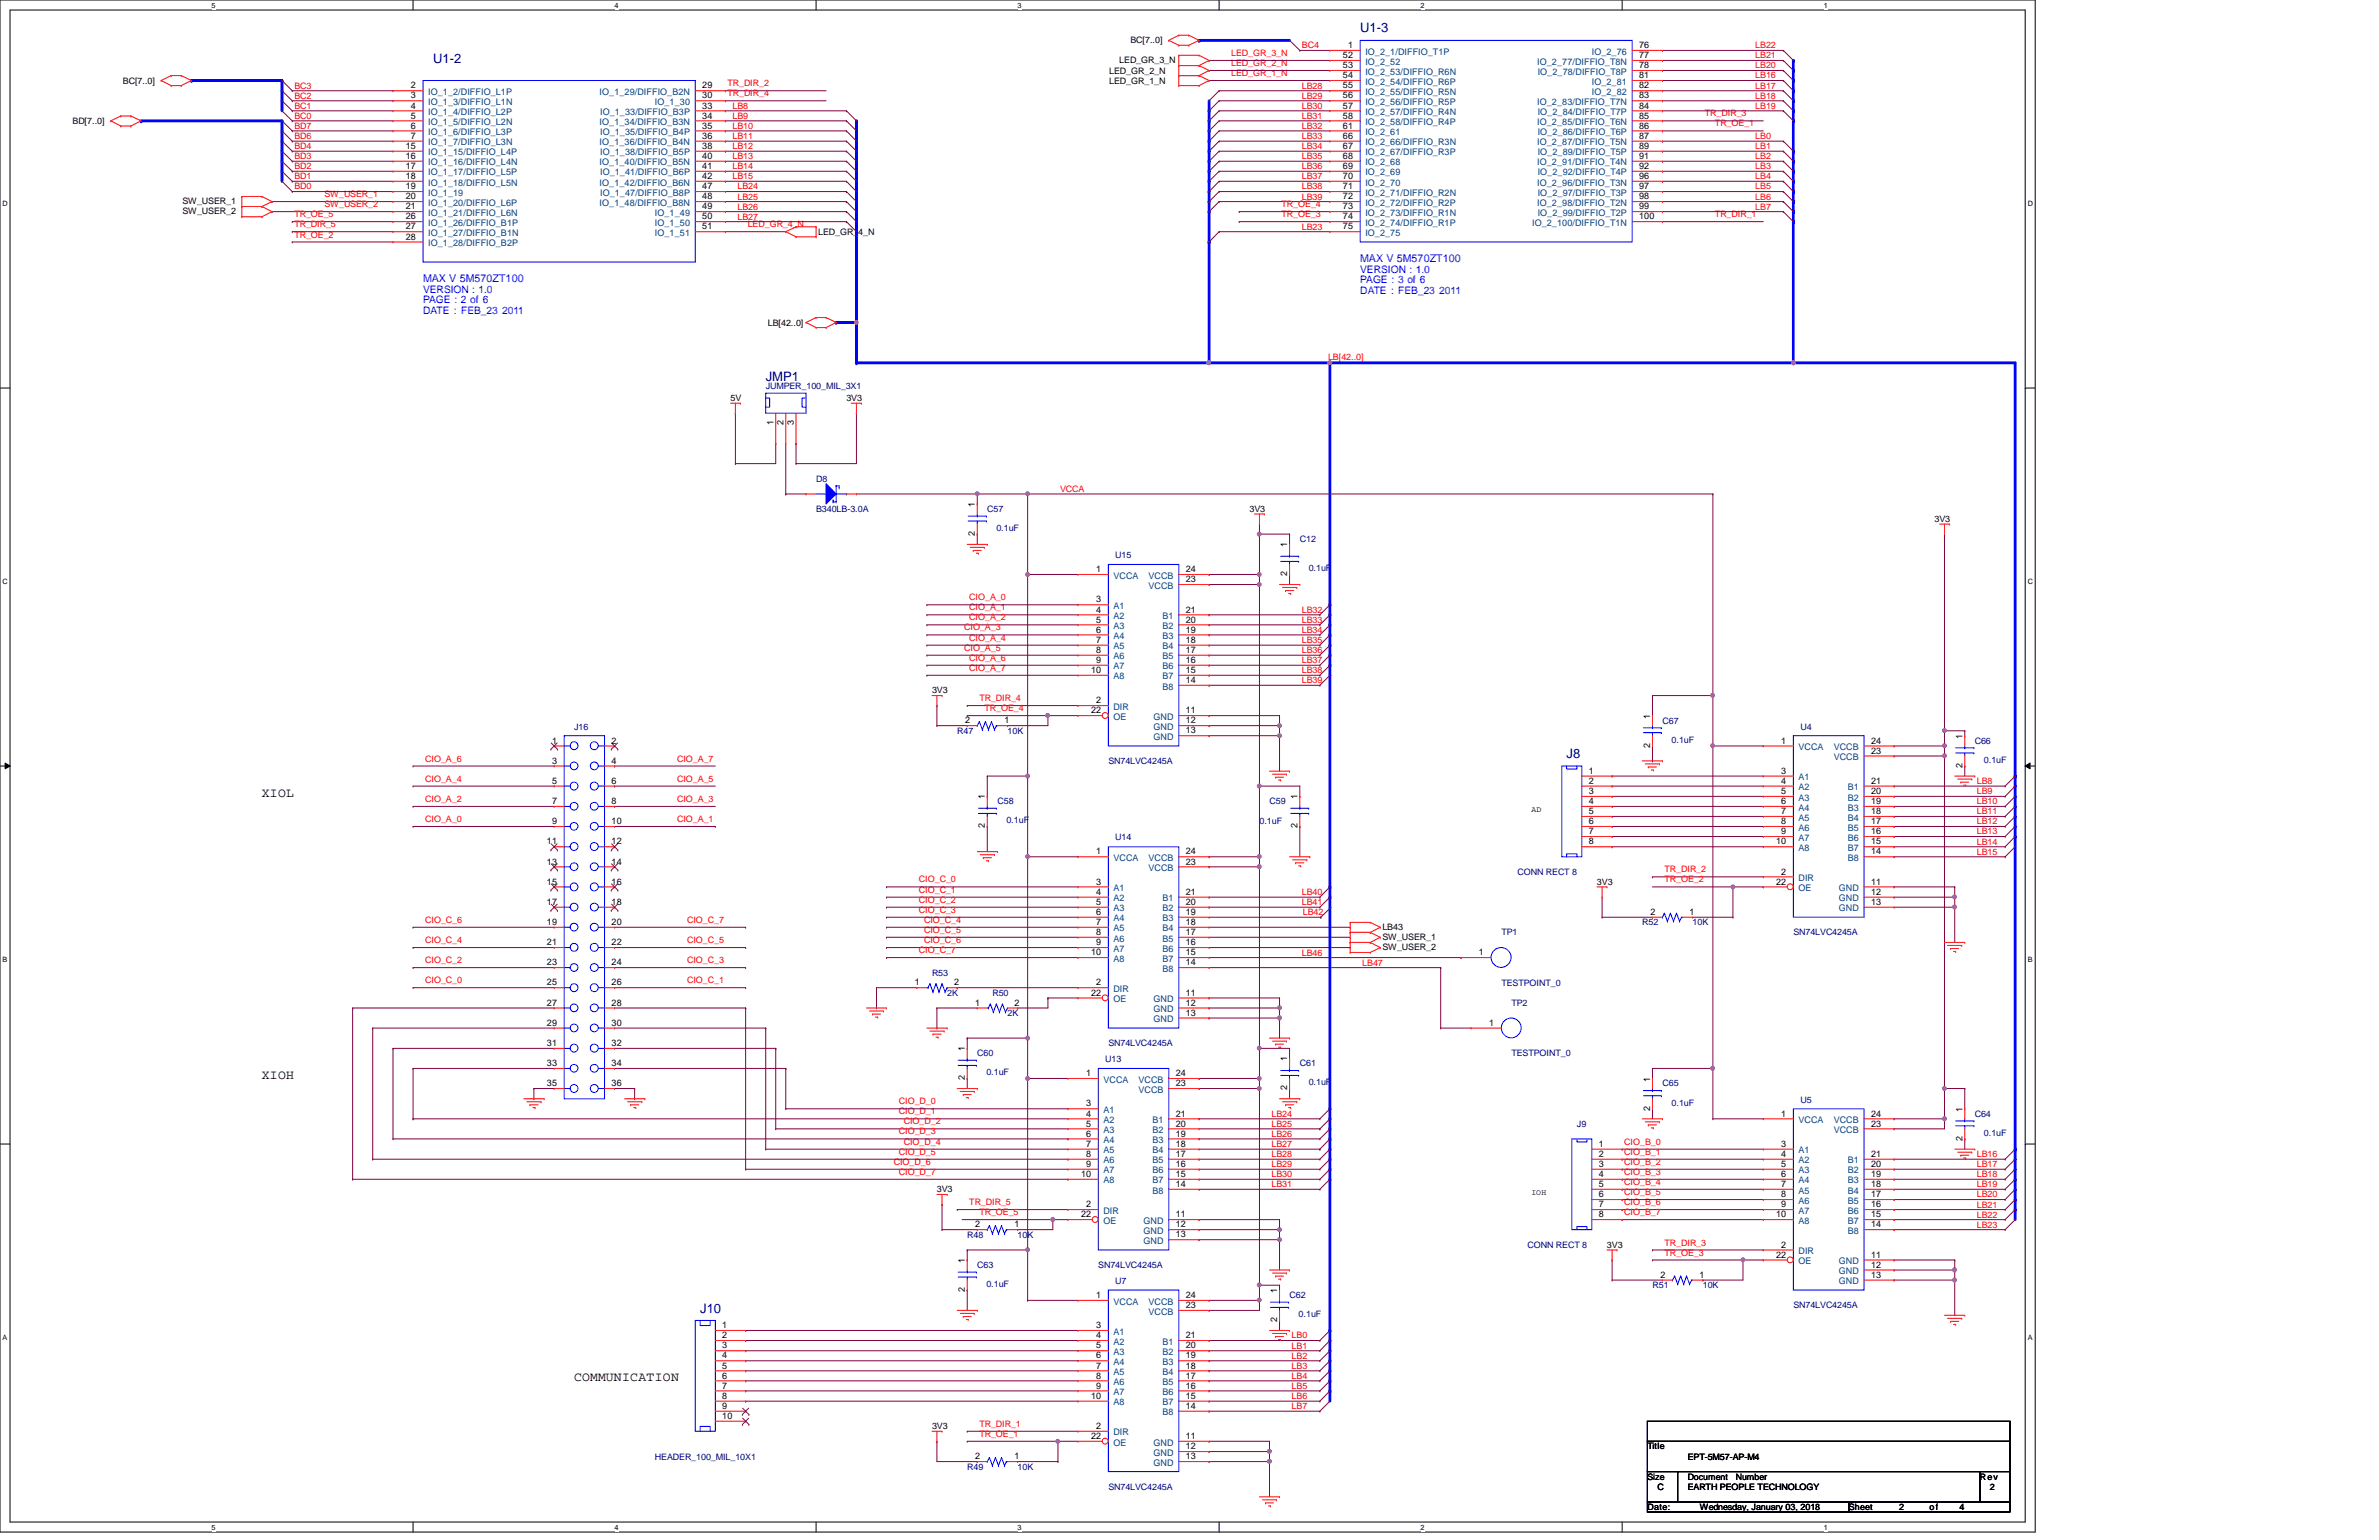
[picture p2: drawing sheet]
<svg xmlns="http://www.w3.org/2000/svg" width="432mm" height="279mm" viewBox="0 0 432 279" stroke-linecap="round" stroke-linejoin="round" font-family="sans-serif">
<defs><g id="words">
<g font-size="2.4" fill="#000080">
<text x="246.9" y="5.8">U1-3</text>
<text x="78.6" y="11.3">U1-2</text>
<text x="139" y="69.1">JMP1</text>
<text x="284.4" y="137.5">J8</text>
<text x="127.1" y="238.1">J10</text>
</g>
<g font-size="2.4">
<text x="47.5" y="144.5">XIOL</text>
<text x="47.5" y="195.7">XIOH</text>
<text x="104.2" y="250.6">COMMUNICATION</text>
</g>
<g font-size="1.9" fill="#00f">
<text x="246.9" y="47.5">MAX V 5M570ZT100</text>
<text x="76.8" y="51.1">MAX V 5M570ZT100</text>
<text x="76.8" y="53.1">VERSION : 1.0</text>
<text x="246.9" y="49.4">VERSION : 1.0</text>
<text x="246.9" y="51.4">PAGE : 3 of 6</text>
<text x="246.9" y="53.3">DATE : FEB_23 2011</text>
<text x="76.8" y="55">PAGE : 2 of 6</text>
<text x="76.8" y="56.9">DATE : FEB_23 2011</text>
</g>
<g font-size="1.7">
<text x="243.8" y="10.5">52</text>
<text x="244.7" y="8.7">1</text>
<text x="297.5" y="8.7">76</text>
<text x="297.5" y="10.5">77</text>
<text x="74.6" y="16">2</text>
<text x="74.6" y="17.9">3</text>
<text x="127.5" y="16">29</text>
<text x="127.5" y="17.9">30</text>
<text x="243.8" y="12.4">53</text>
<text x="243.8" y="14.2">54</text>
<text x="243.8" y="16">55</text>
<text x="243.8" y="17.9">56</text>
<text x="297.5" y="12.4">78</text>
<text x="297.5" y="14.2">81</text>
<text x="297.5" y="16">82</text>
<text x="297.5" y="17.9">83</text>
<text x="74.6" y="19.7">4</text>
<text x="74.6" y="21.5">5</text>
<text x="74.6" y="23.3">6</text>
<text x="127.5" y="19.7">33</text>
<text x="127.5" y="21.5">34</text>
<text x="127.5" y="23.3">35</text>
<text x="243.8" y="19.7">57</text>
<text x="243.8" y="21.5">58</text>
<text x="243.8" y="23.3">61</text>
<text x="297.5" y="19.7">84</text>
<text x="297.5" y="21.5">85</text>
<text x="297.5" y="23.3">86</text>
<text x="73.7" y="27">15</text>
<text x="73.7" y="28.8">16</text>
<text x="74.6" y="25.2">7</text>
<text x="127.5" y="25.2">36</text>
<text x="127.5" y="27">38</text>
<text x="127.5" y="28.8">40</text>
<text x="243.8" y="25.2">66</text>
<text x="243.8" y="27">67</text>
<text x="243.8" y="28.8">68</text>
<text x="297.5" y="25.2">87</text>
<text x="297.5" y="27">89</text>
<text x="297.5" y="28.8">91</text>
<text x="73.7" y="30.6">17</text>
<text x="73.7" y="32.5">18</text>
<text x="73.7" y="34.3">19</text>
<text x="127.5" y="30.6">41</text>
<text x="127.5" y="32.5">42</text>
<text x="127.5" y="34.3">47</text>
<text x="243.8" y="30.6">69</text>
<text x="243.8" y="32.5">70</text>
<text x="243.8" y="34.3">71</text>
<text x="297.5" y="30.6">92</text>
<text x="297.5" y="32.5">96</text>
<text x="297.5" y="34.3">97</text>
<text x="73.7" y="36.2">20</text>
<text x="73.7" y="38">21</text>
<text x="73.7" y="39.8">26</text>
<text x="73.7" y="41.6">27</text>
<text x="127.5" y="36.2">48</text>
<text x="127.5" y="38">49</text>
<text x="127.5" y="39.8">50</text>
<text x="127.5" y="41.6">51</text>
<text x="243.8" y="36.2">72</text>
<text x="243.8" y="38">73</text>
<text x="243.8" y="39.8">74</text>
<text x="243.8" y="41.6">75</text>
<text x="297.5" y="36.2">98</text>
<text x="297.5" y="38">99</text>
<text x="297.5" y="39.8">100</text>
<text x="73.7" y="43.5">28</text>
<text x="140.4" y="77.1" transform="rotate(-90 140.4 77.1)">1</text>
<text x="142.2" y="77.1" transform="rotate(-90 142.2 77.1)">2</text>
<text x="144.1" y="77.1" transform="rotate(-90 144.1 77.1)">3</text>
<text x="177" y="92" transform="rotate(-90 177 92)">1</text>
<text x="177" y="97.2" transform="rotate(-90 177 97.2)">2</text>
<text x="233.6" y="99.3" transform="rotate(-90 233.6 99.3)">1</text>
<text x="199" y="103.8">1</text>
<text x="215.2" y="105.6">23</text>
<text x="215.2" y="103.8">24</text>
<text x="233.6" y="104.6" transform="rotate(-90 233.6 104.6)">2</text>
<text x="199" y="109.3">3</text>
<text x="199" y="111.1">4</text>
<text x="199" y="112.9">5</text>
<text x="215.2" y="111.1">21</text>
<text x="215.2" y="112.9">20</text>
<text x="199" y="114.8">6</text>
<text x="199" y="116.6">7</text>
<text x="199" y="118.4">8</text>
<text x="215.2" y="114.8">19</text>
<text x="215.2" y="116.6">18</text>
<text x="215.2" y="118.4">17</text>
<text x="198" y="122.1">10</text>
<text x="199" y="120.3">9</text>
<text x="215.2" y="120.3">16</text>
<text x="215.2" y="122.1">15</text>
<text x="215.2" y="123.9">14</text>
<text x="175.2" y="131.2">2</text>
<text x="182.3" y="131.2">1</text>
<text x="198" y="129.4">22</text>
<text x="199" y="127.6">2</text>
<text x="215.2" y="129.4">11</text>
<text x="215.2" y="131.2">12</text>
<text x="299.5" y="130.4" transform="rotate(-90 299.5 130.4)">1</text>
<text x="100.2" y="134.9">1</text>
<text x="111" y="134.9">2</text>
<text x="215.2" y="133.1">13</text>
<text x="299.5" y="135.6" transform="rotate(-90 299.5 135.6)">2</text>
<text x="323.3" y="134.9">1</text>
<text x="339.6" y="136.7">23</text>
<text x="339.6" y="134.9">24</text>
<text x="356.2" y="134.1" transform="rotate(-90 356.2 134.1)">1</text>
<text x="100.2" y="138.6">3</text>
<text x="100.2" y="142.2">5</text>
<text x="111" y="138.6">4</text>
<text x="111" y="142.2">6</text>
<text x="288.4" y="140.4">1</text>
<text x="288.4" y="142.2">2</text>
<text x="323.3" y="140.4">3</text>
<text x="323.3" y="142.2">4</text>
<text x="339.6" y="142.2">21</text>
<text x="356.2" y="139.3" transform="rotate(-90 356.2 139.3)">2</text>
<text x="100.2" y="145.9">7</text>
<text x="100.2" y="149.5">9</text>
<text x="111" y="145.9">8</text>
<text x="111" y="149.5">10</text>
<text x="178.8" y="145" transform="rotate(-90 178.8 145)">1</text>
<text x="235.5" y="145" transform="rotate(-90 235.5 145)">1</text>
<text x="288.4" y="144.1">3</text>
<text x="288.4" y="145.9">4</text>
<text x="288.4" y="147.7">5</text>
<text x="288.4" y="149.5">6</text>
<text x="323.3" y="144.1">5</text>
<text x="323.3" y="145.9">6</text>
<text x="323.3" y="147.7">7</text>
<text x="323.3" y="149.5">8</text>
<text x="339.6" y="144.1">20</text>
<text x="339.6" y="145.9">19</text>
<text x="339.6" y="147.7">18</text>
<text x="339.6" y="149.5">17</text>
<text x="99.3" y="153.2">11</text>
<text x="111" y="153.2">12</text>
<text x="178.8" y="150.3" transform="rotate(-90 178.8 150.3)">2</text>
<text x="199" y="155">1</text>
<text x="215.2" y="155">24</text>
<text x="235.5" y="150.3" transform="rotate(-90 235.5 150.3)">2</text>
<text x="288.4" y="151.3">7</text>
<text x="288.4" y="153.2">8</text>
<text x="322.4" y="153.2">10</text>
<text x="323.3" y="151.3">9</text>
<text x="339.6" y="151.3">16</text>
<text x="339.6" y="153.2">15</text>
<text x="339.6" y="155">14</text>
<text x="99.3" y="156.8">13</text>
<text x="99.3" y="160.5">15</text>
<text x="111" y="156.8">14</text>
<text x="111" y="160.5">16</text>
<text x="199" y="160.5">3</text>
<text x="215.2" y="156.8">23</text>
<text x="322.4" y="160.5">22</text>
<text x="323.3" y="158.7">2</text>
<text x="339.6" y="160.5">11</text>
<text x="99.3" y="164.2">17</text>
<text x="99.3" y="167.8">19</text>
<text x="111" y="164.2">18</text>
<text x="111" y="167.8">20</text>
<text x="199" y="162.3">4</text>
<text x="199" y="164.2">5</text>
<text x="199" y="166">6</text>
<text x="199" y="167.8">7</text>
<text x="215.2" y="162.3">21</text>
<text x="215.2" y="164.2">20</text>
<text x="215.2" y="166">19</text>
<text x="215.2" y="167.8">18</text>
<text x="299.6" y="166">2</text>
<text x="306.7" y="166">1</text>
<text x="339.6" y="162.3">12</text>
<text x="339.6" y="164.2">13</text>
<text x="99.3" y="171.5">21</text>
<text x="111" y="171.5">22</text>
<text x="198" y="173.3">10</text>
<text x="199" y="169.6">8</text>
<text x="199" y="171.5">9</text>
<text x="215.2" y="169.6">17</text>
<text x="215.2" y="171.5">16</text>
<text x="215.2" y="173.3">15</text>
<text x="268.4" y="173.3">1</text>
<text x="99.3" y="175.1">23</text>
<text x="99.3" y="178.8">25</text>
<text x="111" y="175.1">24</text>
<text x="111" y="178.8">26</text>
<text x="166" y="178.8">1</text>
<text x="173.2" y="178.8">2</text>
<text x="199" y="178.8">2</text>
<text x="215.2" y="175.1">14</text>
<text x="99.3" y="182.5">27</text>
<text x="111" y="182.5">28</text>
<text x="177" y="182.5">1</text>
<text x="184.2" y="182.5">2</text>
<text x="198" y="180.6">22</text>
<text x="215.2" y="180.6">11</text>
<text x="215.2" y="182.5">12</text>
<text x="215.2" y="184.3">13</text>
<text x="99.3" y="186.1">29</text>
<text x="99.3" y="189.8">31</text>
<text x="111" y="186.1">30</text>
<text x="111" y="189.8">32</text>
<text x="175.1" y="190.8" transform="rotate(-90 175.1 190.8)">1</text>
<text x="270.3" y="186.1">1</text>
<text x="99.3" y="193.4">33</text>
<text x="99.3" y="197.1">35</text>
<text x="111" y="193.4">34</text>
<text x="111" y="197.1">36</text>
<text x="175.1" y="196" transform="rotate(-90 175.1 196)">2</text>
<text x="197.1" y="195.2">1</text>
<text x="213.4" y="197.1">23</text>
<text x="213.4" y="195.2">24</text>
<text x="233.6" y="197.8" transform="rotate(-90 233.6 197.8)">2</text>
<text x="233.6" y="192.6" transform="rotate(-90 233.6 192.6)">1</text>
<text x="299.5" y="196.2" transform="rotate(-90 299.5 196.2)">1</text>
<text x="197.1" y="200.7">3</text>
<text x="197.1" y="202.6">4</text>
<text x="213.4" y="202.6">21</text>
<text x="299.5" y="201.5" transform="rotate(-90 299.5 201.5)">2</text>
<text x="323.3" y="202.6">1</text>
<text x="339.6" y="202.6">24</text>
<text x="356.2" y="201.7" transform="rotate(-90 356.2 201.7)">1</text>
<text x="197.1" y="204.4">5</text>
<text x="197.1" y="206.2">6</text>
<text x="197.1" y="208.1">7</text>
<text x="197.1" y="209.9">8</text>
<text x="213.4" y="204.4">20</text>
<text x="213.4" y="206.2">19</text>
<text x="213.4" y="208.1">18</text>
<text x="213.4" y="209.9">17</text>
<text x="290.2" y="208.1">1</text>
<text x="290.2" y="209.9">2</text>
<text x="323.3" y="208.1">3</text>
<text x="323.3" y="209.9">4</text>
<text x="339.6" y="204.4">23</text>
<text x="339.6" y="209.9">21</text>
<text x="356.2" y="207" transform="rotate(-90 356.2 207)">2</text>
<text x="196.2" y="213.5">10</text>
<text x="197.1" y="211.7">9</text>
<text x="213.4" y="211.7">16</text>
<text x="213.4" y="213.5">15</text>
<text x="213.4" y="215.3">14</text>
<text x="290.2" y="211.7">3</text>
<text x="290.2" y="213.5">4</text>
<text x="290.2" y="215.3">5</text>
<text x="323.3" y="211.7">5</text>
<text x="323.3" y="213.5">6</text>
<text x="323.3" y="215.3">7</text>
<text x="339.6" y="211.7">20</text>
<text x="339.6" y="213.5">19</text>
<text x="339.6" y="215.3">18</text>
<text x="196.2" y="220.9">22</text>
<text x="197.1" y="219">2</text>
<text x="213.4" y="220.9">11</text>
<text x="290.2" y="217.2">6</text>
<text x="290.2" y="219">7</text>
<text x="290.2" y="220.9">8</text>
<text x="322.4" y="220.9">10</text>
<text x="323.3" y="217.2">8</text>
<text x="323.3" y="219">9</text>
<text x="339.6" y="217.2">17</text>
<text x="339.6" y="219">16</text>
<text x="339.6" y="220.9">15</text>
<text x="177" y="222.7">2</text>
<text x="184.2" y="222.7">1</text>
<text x="213.4" y="222.7">12</text>
<text x="213.4" y="224.5">13</text>
<text x="323.3" y="226.4">2</text>
<text x="339.6" y="222.7">14</text>
<text x="175.1" y="229.2" transform="rotate(-90 175.1 229.2)">1</text>
<text x="301.4" y="231.8">2</text>
<text x="308.5" y="231.8">1</text>
<text x="322.4" y="228.2">22</text>
<text x="339.6" y="228.2">11</text>
<text x="339.6" y="230">12</text>
<text x="339.6" y="231.8">13</text>
<text x="175.1" y="234.4" transform="rotate(-90 175.1 234.4)">2</text>
<text x="199" y="235.5">1</text>
<text x="215.2" y="237.3">23</text>
<text x="215.2" y="235.5">24</text>
<text x="231.8" y="239.9" transform="rotate(-90 231.8 239.9)">2</text>
<text x="231.8" y="234.7" transform="rotate(-90 231.8 234.7)">1</text>
<text x="131.1" y="241">1</text>
<text x="131.1" y="242.8">2</text>
<text x="131.1" y="244.6">3</text>
<text x="199" y="241">3</text>
<text x="199" y="242.8">4</text>
<text x="199" y="244.6">5</text>
<text x="215.2" y="242.8">21</text>
<text x="215.2" y="244.6">20</text>
<text x="131.1" y="246.5">4</text>
<text x="131.1" y="248.3">5</text>
<text x="131.1" y="250.1">6</text>
<text x="131.1" y="251.9">7</text>
<text x="199" y="246.5">6</text>
<text x="199" y="248.3">7</text>
<text x="199" y="250.1">8</text>
<text x="199" y="251.9">9</text>
<text x="215.2" y="246.5">19</text>
<text x="215.2" y="248.3">18</text>
<text x="215.2" y="250.1">17</text>
<text x="215.2" y="251.9">16</text>
<text x="131.1" y="253.8">8</text>
<text x="131.1" y="255.6">9</text>
<text x="131.1" y="257.4">10</text>
<text x="198" y="253.8">10</text>
<text x="215.2" y="253.8">15</text>
<text x="215.2" y="255.6">14</text>
<text x="198" y="261.1">22</text>
<text x="199" y="259.2">2</text>
<text x="215.2" y="261.1">11</text>
<text x="215.2" y="262.9">12</text>
<text x="177" y="264.8">2</text>
<text x="184.2" y="264.8">1</text>
<text x="215.2" y="264.8">13</text>
</g>
<g font-size="1.7" fill="#004080">
<text x="247.8" y="9.9">IO_2_1/DIFFIO_T1P</text>
<text x="247.8" y="11.7">IO_2_52</text>
<text x="279" y="11.7">IO_2_77/DIFFIO_T8N</text>
<text x="288.9" y="9.9">IO_2_76</text>
<text x="77.7" y="17.2">IO_1_2/DIFFIO_L1P</text>
<text x="108.8" y="17.2">IO_1_29/DIFFIO_B2N</text>
<text x="247.8" y="13.5">IO_2_53/DIFFIO_R6N</text>
<text x="247.8" y="15.4">IO_2_54/DIFFIO_R6P</text>
<text x="247.8" y="17.2">IO_2_55/DIFFIO_R5N</text>
<text x="279.1" y="13.5">IO_2_78/DIFFIO_T8P</text>
<text x="288.9" y="15.4">IO_2_81</text>
<text x="288.9" y="17.2">IO_2_82</text>
<text x="77.7" y="19.1">IO_1_3/DIFFIO_L1N</text>
<text x="77.7" y="20.9">IO_1_4/DIFFIO_L2P</text>
<text x="77.7" y="22.7">IO_1_5/DIFFIO_L2N</text>
<text x="108.8" y="22.7">IO_1_34/DIFFIO_B3N</text>
<text x="108.9" y="20.9">IO_1_33/DIFFIO_B3P</text>
<text x="118.9" y="19.1">IO_1_30</text>
<text x="247.8" y="19.1">IO_2_56/DIFFIO_R5P</text>
<text x="247.8" y="20.9">IO_2_57/DIFFIO_R4N</text>
<text x="247.8" y="22.7">IO_2_58/DIFFIO_R4P</text>
<text x="279" y="19.1">IO_2_83/DIFFIO_T7N</text>
<text x="279" y="22.7">IO_2_85/DIFFIO_T6N</text>
<text x="279.1" y="20.9">IO_2_84/DIFFIO_T7P</text>
<text x="77.7" y="24.5">IO_1_6/DIFFIO_L3P</text>
<text x="77.7" y="26.4">IO_1_7/DIFFIO_L3N</text>
<text x="77.7" y="28.2">IO_1_15/DIFFIO_L4P</text>
<text x="108.8" y="26.4">IO_1_36/DIFFIO_B4N</text>
<text x="108.9" y="24.5">IO_1_35/DIFFIO_B4P</text>
<text x="108.9" y="28.2">IO_1_38/DIFFIO_B5P</text>
<text x="247.8" y="24.5">IO_2_61</text>
<text x="247.8" y="26.4">IO_2_66/DIFFIO_R3N</text>
<text x="247.8" y="28.2">IO_2_67/DIFFIO_R3P</text>
<text x="279" y="26.4">IO_2_87/DIFFIO_T5N</text>
<text x="279.1" y="24.5">IO_2_86/DIFFIO_T6P</text>
<text x="279.1" y="28.2">IO_2_89/DIFFIO_T5P</text>
<text x="77.7" y="30">IO_1_16/DIFFIO_L4N</text>
<text x="77.7" y="31.8">IO_1_17/DIFFIO_L5P</text>
<text x="77.7" y="33.7">IO_1_18/DIFFIO_L5N</text>
<text x="77.7" y="35.5">IO_1_19</text>
<text x="108.8" y="30">IO_1_40/DIFFIO_B5N</text>
<text x="108.8" y="33.7">IO_1_42/DIFFIO_B6N</text>
<text x="108.9" y="31.8">IO_1_41/DIFFIO_B6P</text>
<text x="108.9" y="35.5">IO_1_47/DIFFIO_B8P</text>
<text x="247.8" y="30">IO_2_68</text>
<text x="247.8" y="31.8">IO_2_69</text>
<text x="247.8" y="33.7">IO_2_70</text>
<text x="247.8" y="35.5">IO_2_71/DIFFIO_R2N</text>
<text x="279" y="30">IO_2_91/DIFFIO_T4N</text>
<text x="279" y="33.7">IO_2_96/DIFFIO_T3N</text>
<text x="279.1" y="31.8">IO_2_92/DIFFIO_T4P</text>
<text x="279.1" y="35.5">IO_2_97/DIFFIO_T3P</text>
<text x="77.7" y="37.3">IO_1_20/DIFFIO_L6P</text>
<text x="77.7" y="39.2">IO_1_21/DIFFIO_L6N</text>
<text x="77.7" y="41">IO_1_26/DIFFIO_B1P</text>
<text x="108.8" y="37.3">IO_1_48/DIFFIO_B8N</text>
<text x="118.9" y="39.2">IO_1_49</text>
<text x="118.9" y="41">IO_1_50</text>
<text x="247.8" y="37.3">IO_2_72/DIFFIO_R2P</text>
<text x="247.8" y="39.2">IO_2_73/DIFFIO_R1N</text>
<text x="247.8" y="41">IO_2_74/DIFFIO_R1P</text>
<text x="278.1" y="41">IO_2_100/DIFFIO_T1N</text>
<text x="279" y="37.3">IO_2_98/DIFFIO_T2N</text>
<text x="279.1" y="39.2">IO_2_99/DIFFIO_T2P</text>
<text x="77.7" y="42.8">IO_1_27/DIFFIO_B1N</text>
<text x="77.7" y="44.7">IO_1_28/DIFFIO_B2P</text>
<text x="118.9" y="42.8">IO_1_51</text>
<text x="247.8" y="42.8">IO_2_75</text>
<text x="202.1" y="105">VCCA</text>
<text x="208.4" y="106.8">VCCB</text>
<text x="208.4" y="105">VCCB</text>
<text x="202.1" y="110.5">A1</text>
<text x="202.1" y="112.3">A2</text>
<text x="211" y="112.3">B1</text>
<text x="202.1" y="114.1">A3</text>
<text x="202.1" y="116">A4</text>
<text x="202.1" y="117.8">A5</text>
<text x="202.1" y="119.6">A6</text>
<text x="211" y="114.1">B2</text>
<text x="211" y="116">B3</text>
<text x="211" y="117.8">B4</text>
<text x="211" y="119.6">B5</text>
<text x="202.1" y="121.5">A7</text>
<text x="202.1" y="123.3">A8</text>
<text x="211" y="121.5">B6</text>
<text x="211" y="123.3">B7</text>
<text x="211" y="125.1">B8</text>
<text x="202.1" y="130.6">OE</text>
<text x="202.1" y="128.8">DIR</text>
<text x="209.4" y="130.6">GND</text>
<text x="209.4" y="132.4">GND</text>
<text x="209.4" y="134.2">GND</text>
<text x="326.4" y="136.1">VCCA</text>
<text x="332.8" y="137.9">VCCB</text>
<text x="332.8" y="136.1">VCCB</text>
<text x="326.4" y="141.6">A1</text>
<text x="326.4" y="143.4">A2</text>
<text x="335.4" y="143.4">B1</text>
<text x="326.4" y="145.2">A3</text>
<text x="326.4" y="147.1">A4</text>
<text x="326.4" y="148.9">A5</text>
<text x="335.4" y="145.2">B2</text>
<text x="335.4" y="147.1">B3</text>
<text x="335.4" y="148.9">B4</text>
<text x="326.4" y="150.7">A6</text>
<text x="326.4" y="152.5">A7</text>
<text x="326.4" y="154.4">A8</text>
<text x="335.4" y="150.7">B5</text>
<text x="335.4" y="152.5">B6</text>
<text x="335.4" y="154.4">B7</text>
<text x="202.1" y="156.2">VCCA</text>
<text x="202.1" y="161.7">A1</text>
<text x="208.4" y="158">VCCB</text>
<text x="208.4" y="156.2">VCCB</text>
<text x="326.4" y="161.7">OE</text>
<text x="326.4" y="159.9">DIR</text>
<text x="333.8" y="161.7">GND</text>
<text x="335.4" y="156.2">B8</text>
<text x="202.1" y="163.5">A2</text>
<text x="202.1" y="165.4">A3</text>
<text x="202.1" y="167.2">A4</text>
<text x="211" y="163.5">B1</text>
<text x="211" y="165.4">B2</text>
<text x="211" y="167.2">B3</text>
<text x="333.8" y="163.5">GND</text>
<text x="333.8" y="165.4">GND</text>
<text x="202.1" y="169">A5</text>
<text x="202.1" y="170.8">A6</text>
<text x="202.1" y="172.7">A7</text>
<text x="211" y="169">B4</text>
<text x="211" y="170.8">B5</text>
<text x="211" y="172.7">B6</text>
<text x="202.1" y="180">DIR</text>
<text x="202.1" y="174.5">A8</text>
<text x="211" y="174.5">B7</text>
<text x="211" y="176.3">B8</text>
<text x="202.1" y="181.8">OE</text>
<text x="209.4" y="181.8">GND</text>
<text x="209.4" y="183.6">GND</text>
<text x="209.4" y="185.5">GND</text>
<text x="200.3" y="196.4">VCCA</text>
<text x="206.6" y="196.4">VCCB</text>
<text x="200.3" y="201.9">A1</text>
<text x="200.3" y="203.8">A2</text>
<text x="206.6" y="198.2">VCCB</text>
<text x="209.2" y="203.8">B1</text>
<text x="326.4" y="203.8">VCCA</text>
<text x="332.8" y="203.8">VCCB</text>
<text x="200.3" y="205.6">A3</text>
<text x="200.3" y="207.4">A4</text>
<text x="200.3" y="209.3">A5</text>
<text x="209.2" y="205.6">B2</text>
<text x="209.2" y="207.4">B3</text>
<text x="209.2" y="209.3">B4</text>
<text x="326.4" y="209.3">A1</text>
<text x="332.8" y="205.6">VCCB</text>
<text x="200.3" y="211.1">A6</text>
<text x="200.3" y="212.9">A7</text>
<text x="200.3" y="214.7">A8</text>
<text x="209.2" y="211.1">B5</text>
<text x="209.2" y="212.9">B6</text>
<text x="209.2" y="214.7">B7</text>
<text x="326.4" y="211.1">A2</text>
<text x="326.4" y="212.9">A3</text>
<text x="326.4" y="214.7">A4</text>
<text x="335.4" y="211.1">B1</text>
<text x="335.4" y="212.9">B2</text>
<text x="335.4" y="214.7">B3</text>
<text x="200.3" y="220.2">DIR</text>
<text x="209.2" y="216.5">B8</text>
<text x="326.4" y="216.5">A5</text>
<text x="326.4" y="218.4">A6</text>
<text x="326.4" y="220.2">A7</text>
<text x="335.4" y="216.5">B4</text>
<text x="335.4" y="218.4">B5</text>
<text x="335.4" y="220.2">B6</text>
<text x="200.3" y="222">OE</text>
<text x="207.6" y="222">GND</text>
<text x="207.6" y="223.9">GND</text>
<text x="207.6" y="225.7">GND</text>
<text x="326.4" y="227.5">DIR</text>
<text x="326.4" y="222">A8</text>
<text x="335.4" y="222">B7</text>
<text x="335.4" y="223.9">B8</text>
<text x="326.4" y="229.4">OE</text>
<text x="333.8" y="229.4">GND</text>
<text x="333.8" y="231.2">GND</text>
<text x="333.8" y="233">GND</text>
<text x="202.1" y="236.7">VCCA</text>
<text x="208.4" y="238.5">VCCB</text>
<text x="208.4" y="236.7">VCCB</text>
<text x="202.1" y="242.1">A1</text>
<text x="202.1" y="244">A2</text>
<text x="202.1" y="245.8">A3</text>
<text x="211" y="244">B1</text>
<text x="211" y="245.8">B2</text>
<text x="202.1" y="247.7">A4</text>
<text x="202.1" y="249.5">A5</text>
<text x="202.1" y="251.3">A6</text>
<text x="211" y="247.7">B3</text>
<text x="211" y="249.5">B4</text>
<text x="211" y="251.3">B5</text>
<text x="202.1" y="253.1">A7</text>
<text x="202.1" y="255">A8</text>
<text x="211" y="253.1">B6</text>
<text x="211" y="255">B7</text>
<text x="211" y="256.8">B8</text>
<text x="202.1" y="262.3">OE</text>
<text x="202.1" y="260.4">DIR</text>
<text x="209.4" y="262.3">GND</text>
<text x="209.4" y="264.1">GND</text>
<text x="209.4" y="265.9">GND</text>
</g>
<g font-size="1.6">
<text x="203.2" y="11.5">LED_GR_3_N</text>
<text x="205.2" y="7.8">BC[7..0]</text>
<text x="22.3" y="15.2">BC[7..0]</text>
<text x="201.3" y="15.2">LED_GR_1_N</text>
<text x="201.3" y="13.3">LED_GR_2_N</text>
<text x="13.2" y="22.5">BD[7..0]</text>
<text x="33.1" y="37.1">SW_USER_1</text>
<text x="33.1" y="38.9">SW_USER_2</text>
<text x="148.5" y="42.6">LED_GR_4_N</text>
<text x="139.4" y="59.1">LB[42..0]</text>
<text x="132.6" y="72.8">5V</text>
<text x="153.6" y="72.8">3V3</text>
<text x="226.8" y="92.9">3V3</text>
<text x="351.1" y="94.7">3V3</text>
<text x="169.2" y="125.8">3V3</text>
<text x="289.9" y="160.5">3V3</text>
<text x="250.9" y="168.8">LB43</text>
<text x="250.9" y="170.6">SW_USER_1</text>
<text x="250.9" y="172.4">SW_USER_2</text>
<text x="170.1" y="216.3">3V3</text>
<text x="291.7" y="226.4">3V3</text>
<text x="169.2" y="259.3">3V3</text>
<text x="299" y="262.9">Title</text>
<text x="299" y="268.4">Size</text>
<text x="306.3" y="264.8">EPT-5M57-AP-M4</text>
<text x="306.3" y="268.4">Document</text>
<text x="315" y="268.4">Number</text>
<text x="359.4" y="268.4">Rev</text>
<text x="299" y="273.9">Date:</text>
<text x="300.8" y="270.3">C</text>
<text x="306.3" y="270.3">EARTH PEOPLE TECHNOLOGY</text>
<text x="308.5" y="273.9">Wednesday, January 03, 2018</text>
<text x="335.6" y="273.9">Sheet</text>
<text x="344.7" y="273.9">2</text>
<text x="350.2" y="273.9">of</text>
<text x="355.7" y="273.9">4</text>
<text x="361.2" y="270.3">2</text>
</g>
<g font-size="1.6" fill="#f00">
<text x="223.5" y="12">LED_GR_2_N</text>
<text x="223.5" y="10.2">LED_GR_3_N</text>
<text x="236.3" y="8.8">BC4</text>
<text x="318.6" y="10.6">LB21</text>
<text x="318.6" y="8.8">LB22</text>
<text x="53.4" y="16.1">BC3</text>
<text x="53.4" y="17.9">BC2</text>
<text x="132" y="15.7">TR_DIR_2</text>
<text x="132" y="17.5">TR_DIR_4</text>
<text x="223.5" y="13.8">LED_GR_1_N</text>
<text x="236.3" y="16.1">LB28</text>
<text x="236.3" y="17.9">LB29</text>
<text x="318.6" y="17.9">LB18</text>
<text x="318.6" y="16.1">LB17</text>
<text x="318.6" y="14.2">LB16</text>
<text x="318.6" y="12.4">LB20</text>
<text x="53.4" y="23.4">BD7</text>
<text x="53.4" y="19.7">BC1</text>
<text x="53.4" y="21.5">BC0</text>
<text x="133" y="19.7">LB8</text>
<text x="133" y="21.5">LB9</text>
<text x="133" y="23.4">LB10</text>
<text x="236.3" y="19.7">LB30</text>
<text x="236.3" y="21.5">LB31</text>
<text x="236.3" y="23.4">LB32</text>
<text x="309.5" y="21.1">TR_DIR_3</text>
<text x="311.3" y="22.9">TR_OE_1</text>
<text x="318.6" y="19.7">LB19</text>
<text x="53.4" y="28.9">BD3</text>
<text x="53.4" y="27.1">BD4</text>
<text x="53.4" y="25.2">BD6</text>
<text x="133" y="25.2">LB11</text>
<text x="133" y="27.1">LB12</text>
<text x="133" y="28.9">LB13</text>
<text x="236.3" y="25.2">LB33</text>
<text x="236.3" y="27.1">LB34</text>
<text x="236.3" y="28.9">LB35</text>
<text x="318.6" y="25.2">LB0</text>
<text x="318.6" y="27.1">LB1</text>
<text x="318.6" y="28.9">LB2</text>
<text x="53.4" y="32.5">BD1</text>
<text x="53.4" y="30.7">BD2</text>
<text x="53.4" y="34.4">BD0</text>
<text x="58.9" y="35.8">SW_USER_1</text>
<text x="133" y="30.7">LB14</text>
<text x="133" y="32.5">LB15</text>
<text x="133.9" y="34.4">LB24</text>
<text x="236.3" y="30.7">LB36</text>
<text x="236.3" y="32.5">LB37</text>
<text x="236.3" y="34.4">LB38</text>
<text x="318.6" y="30.7">LB3</text>
<text x="318.6" y="32.5">LB4</text>
<text x="318.6" y="34.4">LB5</text>
<text x="53.4" y="39.4">TR_OE_5</text>
<text x="53.4" y="41.2">TR_DIR_5</text>
<text x="58.9" y="37.6">SW_USER_2</text>
<text x="133.9" y="36.2">LB25</text>
<text x="133.9" y="38">LB26</text>
<text x="133.9" y="39.8">LB27</text>
<text x="135.7" y="41.2">LED_GR_4_N</text>
<text x="232.6" y="39.4">TR_OE_3</text>
<text x="232.6" y="37.6">TR_OE_4</text>
<text x="236.3" y="41.7">LB23</text>
<text x="236.3" y="36.2">LB39</text>
<text x="311.3" y="39.4">TR_DIR_1</text>
<text x="318.6" y="36.2">LB6</text>
<text x="318.6" y="38">LB7</text>
<text x="53.4" y="43.1">TR_OE_2</text>
<text x="241" y="65.3">LB[42..0]</text>
<text x="192.4" y="89.2">VCCA</text>
<text x="175.9" y="110.7">CIO_A_1</text>
<text x="175.9" y="112.6">CIO_A_2</text>
<text x="175.9" y="108.9">CIO_A_0</text>
<text x="236.3" y="113">LB33</text>
<text x="236.3" y="111.2">LB32</text>
<text x="175" y="118.1">CIO_A_5</text>
<text x="175" y="114.4">CIO_A_3</text>
<text x="175.9" y="116.2">CIO_A_4</text>
<text x="175.9" y="119.9">CIO_A_6</text>
<text x="236.3" y="114.8">LB34</text>
<text x="236.3" y="118.5">LB36</text>
<text x="236.3" y="116.7">LB35</text>
<text x="175.9" y="121.7">CIO_A_7</text>
<text x="236.3" y="120.3">LB37</text>
<text x="236.3" y="124">LB39</text>
<text x="236.3" y="122.1">LB38</text>
<text x="177.8" y="127.2">TR_DIR_4</text>
<text x="178.7" y="129">TR_OE_4</text>
<text x="77.2" y="138.2">CIO_A_6</text>
<text x="77.2" y="141.8">CIO_A_4</text>
<text x="122.9" y="141.8">CIO_A_5</text>
<text x="122.9" y="138.2">CIO_A_7</text>
<text x="358.8" y="142.2">LB8</text>
<text x="77.2" y="145.5">CIO_A_2</text>
<text x="77.2" y="149.1">CIO_A_0</text>
<text x="122.9" y="149.1">CIO_A_1</text>
<text x="122.9" y="145.5">CIO_A_3</text>
<text x="358.8" y="144.1">LB9</text>
<text x="358.8" y="147.7">LB11</text>
<text x="358.8" y="145.9">LB10</text>
<text x="358.8" y="149.6">LB12</text>
<text x="358.8" y="153.2">LB14</text>
<text x="358.8" y="151.4">LB13</text>
<text x="358.8" y="155.1">LB15</text>
<text x="166.8" y="162">CIO_C_1</text>
<text x="166.8" y="160.1">CIO_C_0</text>
<text x="302.1" y="158.3">TR_DIR_2</text>
<text x="302.1" y="160.1">TR_OE_2</text>
<text x="77.2" y="167.4">CIO_C_6</text>
<text x="124.7" y="167.4">CIO_C_7</text>
<text x="166.8" y="163.8">CIO_C_2</text>
<text x="166.8" y="165.6">CIO_C_3</text>
<text x="167.7" y="167.4">CIO_C_4</text>
<text x="236.3" y="162.4">LB40</text>
<text x="236.3" y="164.2">LB41</text>
<text x="236.5" y="166">LB42</text>
<text x="77.2" y="171.1">CIO_C_4</text>
<text x="124.7" y="171.1">CIO_C_5</text>
<text x="166.8" y="172.9">CIO_C_7</text>
<text x="167.7" y="171.1">CIO_C_6</text>
<text x="167.7" y="169.2">CIO_C_5</text>
<text x="236.3" y="173.4">LB46</text>
<text x="77.2" y="174.8">CIO_C_2</text>
<text x="77.2" y="178.4">CIO_C_0</text>
<text x="124.7" y="174.8">CIO_C_3</text>
<text x="124.7" y="178.4">CIO_C_1</text>
<text x="247.3" y="175.2">LB47</text>
<text x="163.2" y="202.2">CIO_D_1</text>
<text x="163.2" y="200.4">CIO_D_0</text>
<text x="230.8" y="202.6">LB24</text>
<text x="163.2" y="209.5">CIO_D_5</text>
<text x="163.2" y="205.8">CIO_D_3</text>
<text x="164" y="207.7">CIO_D_4</text>
<text x="164" y="204">CIO_D_2</text>
<text x="230.8" y="204.4">LB25</text>
<text x="230.8" y="206.2">LB26</text>
<text x="230.8" y="208.1">LB27</text>
<text x="230.8" y="209.9">LB28</text>
<text x="294.8" y="207.7">CIO_B_0</text>
<text x="294.8" y="209.5">CIO_B_1</text>
<text x="358.8" y="209.9">LB16</text>
<text x="162.2" y="211.3">CIO_D_6</text>
<text x="163.2" y="213.1">CIO_D_7</text>
<text x="230.8" y="211.8">LB29</text>
<text x="230.8" y="213.6">LB30</text>
<text x="230.8" y="215.4">LB31</text>
<text x="294.8" y="211.3">CIO_B_2</text>
<text x="294.8" y="213.1">CIO_B_3</text>
<text x="294.8" y="215">CIO_B_4</text>
<text x="358.8" y="211.8">LB17</text>
<text x="358.8" y="215.4">LB19</text>
<text x="358.8" y="213.6">LB18</text>
<text x="175.9" y="218.7">TR_DIR_5</text>
<text x="177.8" y="220.5">TR_OE_5</text>
<text x="294.8" y="218.7">CIO_B_6</text>
<text x="294.8" y="220.5">CIO_B_7</text>
<text x="294.8" y="216.8">CIO_B_5</text>
<text x="358.8" y="220.9">LB22</text>
<text x="358.8" y="219.1">LB21</text>
<text x="358.8" y="217.3">LB20</text>
<text x="302.1" y="226">TR_DIR_3</text>
<text x="302.1" y="227.8">TR_OE_3</text>
<text x="358.8" y="222.7">LB23</text>
<text x="234.4" y="244.7">LB1</text>
<text x="234.4" y="242.8">LB0</text>
<text x="234.4" y="248.3">LB3</text>
<text x="234.4" y="246.5">LB2</text>
<text x="234.4" y="252">LB5</text>
<text x="234.4" y="250.1">LB4</text>
<text x="234.4" y="253.8">LB6</text>
<text x="234.4" y="255.7">LB7</text>
<text x="177.8" y="258.9">TR_DIR_1</text>
<text x="177.8" y="260.7">TR_OE_1</text>
</g>
<g font-size="1.6" fill="#000080">
<text x="139" y="70.6">JUMPER_100_MIL_3X1</text>
<text x="148.1" y="87.4">D8</text>
<text x="148.1" y="92.9">B340LB-3.0A</text>
<text x="179.2" y="92.9">C57</text>
<text x="180.8" y="96.4">0.1uF</text>
<text x="202.4" y="101.3">U15</text>
<text x="235.9" y="98.3">C12</text>
<text x="237.5" y="103.7">0.1uF</text>
<text x="301.8" y="131.3">C67</text>
<text x="104.2" y="132.4">J16</text>
<text x="173.7" y="133.1">R47</text>
<text x="182.9" y="133.1">10K</text>
<text x="303.4" y="134.7">0.1uF</text>
<text x="326.8" y="132.4">U4</text>
<text x="358.4" y="134.9">C66</text>
<text x="201.2" y="138.6">SN74LVC4245A</text>
<text x="360.1" y="138.4">0.1uF</text>
<text x="181.1" y="145.9">C58</text>
<text x="182.7" y="149.4">0.1uF</text>
<text x="228.6" y="149.6">0.1uF</text>
<text x="230.4" y="145.9">C59</text>
<text x="202.4" y="152.5">U14</text>
<text x="275.4" y="158.7">CONN RECT 8</text>
<text x="298.1" y="167.9">R52</text>
<text x="307.2" y="167.9">10K</text>
<text x="272.5" y="169.7">TP1</text>
<text x="325.5" y="169.7">SN74LVC4245A</text>
<text x="169.2" y="177">R53</text>
<text x="272.5" y="178.8">TESTPOINT_0</text>
<text x="171.9" y="180.6">2K</text>
<text x="180.1" y="180.6">R50</text>
<text x="182.9" y="184.3">2K</text>
<text x="274.3" y="182.5">TP2</text>
<text x="177.4" y="191.6">C60</text>
<text x="201.2" y="189.8">SN74LVC4245A</text>
<text x="274.3" y="191.6">TESTPOINT_0</text>
<text x="179" y="195.1">0.1uF</text>
<text x="200.6" y="192.7">U13</text>
<text x="235.9" y="193.5">C61</text>
<text x="237.5" y="196.9">0.1uF</text>
<text x="301.8" y="197.1">C65</text>
<text x="303.4" y="200.6">0.1uF</text>
<text x="326.8" y="200">U5</text>
<text x="358.4" y="202.6">C64</text>
<text x="286.2" y="204.4">J9</text>
<text x="360.1" y="206.1">0.1uF</text>
<text x="175.6" y="224.5">R48</text>
<text x="184.7" y="224.5">10K</text>
<text x="277.2" y="226.4">CONN RECT 8</text>
<text x="177.4" y="230">C63</text>
<text x="179" y="233.5">0.1uF</text>
<text x="199.3" y="230">SN74LVC4245A</text>
<text x="202.4" y="233">U7</text>
<text x="299.9" y="233.7">R51</text>
<text x="309.1" y="233.7">10K</text>
<text x="234.1" y="235.5">C62</text>
<text x="235.7" y="239">0.1uF</text>
<text x="325.5" y="237.4">SN74LVC4245A</text>
<text x="118.9" y="264.8">HEADER_100_MIL_10X1</text>
<text x="175.6" y="266.6">R49</text>
<text x="184.7" y="266.6">10K</text>
<text x="201.2" y="270.3">SN74LVC4245A</text>
</g>
<g font-size="1.5">
<text x="278" y="147.3">AD</text>
<text x="278" y="216.8">IOH</text>
</g>
<g font-size="1.3">
<text x="38.4" y="1.4">5</text>
<text x="111.5" y="1.4">4</text>
<text x="184.7" y="1.4">3</text>
<text x="257.9" y="1.4">2</text>
<text x="331" y="1.4">1</text>
<text x=".5" y="37.3">D</text>
<text x="368" y="37.3">D</text>
<text x=".5" y="105.9">C</text>
<text x="368" y="105.9">C</text>
<text x=".5" y="174.5">B</text>
<text x="368" y="174.5">B</text>
<text x=".5" y="243">A</text>
<text x="368" y="243">A</text>
<text x="38.4" y="277.5">5</text>
<text x="111.5" y="277.5">4</text>
<text x="184.7" y="277.5">3</text>
<text x="257.9" y="277.5">2</text>
<text x="331" y="277.5">1</text>
</g>
</g></defs>
<path d="M0 0h369.4v278h-369.4zM1.8 1.8h365.8v274.3h-365.8z" fill="none" stroke="#000" stroke-width=".18"/>
<g fill="#fff">
<path d="M38.4 .2h.7v1.5h-.7z"/>
<path d="M38.4 276.4h.7v1.4h-.7z"/>
</g>
<path d="M75 0v1.8M75 276.1v1.9" fill="none" stroke="#000" stroke-width=".18"/>
<g fill="#fff">
<path d="M111.5 .2h.8v1.5h-.8z"/>
<path d="M111.5 276.4h.8v1.4h-.8z"/>
</g>
<path d="M148.1 0v1.8M148.1 276.1v1.9" fill="none" stroke="#000" stroke-width=".18"/>
<g fill="#fff">
<path d="M184.7 .2h.7v1.5h-.7z"/>
<path d="M184.7 276.4h.7v1.4h-.7z"/>
</g>
<path d="M221.3 0v1.8M221.3 276.1v1.9" fill="none" stroke="#000" stroke-width=".18"/>
<g fill="#fff">
<path d="M257.9 .2h.7v1.5h-.7z"/>
<path d="M257.9 276.4h.7v1.4h-.7z"/>
</g>
<path d="M294.4 0v1.8M294.4 276.1v1.9" fill="none" stroke="#000" stroke-width=".18"/>
<g fill="#fff">
<path d="M331 .2h.7v1.5h-.7z"/>
<path d="M331 276.4h.7v1.4h-.7z"/>
<path d="M.5 36.1h.9v1.5h-.9z"/>
<path d="M368 36.1h1v1.5h-1z"/>
<path d="M.5 104.7h.9v1.5h-.9z"/>
<path d="M368 104.7h1v1.5h-1z"/>
</g>
<path d="M0 70.4h1.8M367.6 70.4h1.8" fill="none" stroke="#000" stroke-width=".18"/>
<g fill="#fff">
<path d="M.5 173.3h.8v1.5h-.8z"/>
<path d="M368 173.3h.9v1.5h-.9z"/>
</g>
<path d="M0 139h1.8M.9 138.4l.9 .6-.9 .5zM367.6 139l.9-.6v1.1zM367.6 139h1.8" fill="none" stroke="#000" stroke-width=".18"/>
<path d="M.9 138.4l.9 .6-.9 .5zM367.6 139l.9-.6v1.1z" fill="#000"/>
<g fill="#fff">
<path d="M.5 241.9h.8v1.4h-.8z"/>
<path d="M368 241.9h.9v1.4h-.9z"/>
</g>
<path d="M0 207.6h1.8M367.6 207.6h1.8" fill="none" stroke="#000" stroke-width=".18"/>
<g fill="none" stroke="#800040" stroke-width=".18">
<path d="M131.7 16.5h.1M131.7 16.5h18.2M219.5 14.6h.1M219.5 12.8h.1M219.5 14.6h21.9M219.5 12.8h21.9M49.4 36.6h.1M49.4 36.6h21.9M301.8 23.7h.1M301.8 23.7h18.2M53 43.9h.1M53 43.9h18.3"/>
<path d="M131.7 42h.1M131.7 42h10.9M301.8 40.2h.1M301.8 40.2h18.2M228.6 96.9h.1M228.6 96.9h5.5M234.1 96.9h.1M234.1 96.9v1.9"/>
</g>
<circle cx="228.6" cy="96.9" r=".34" fill="#f0f"/>
<circle cx="228.6" cy="96.9" r=".34" fill="none" stroke="#f0f" stroke-width=".18"/>
<path d="M228.6 95.1h.1M228.6 95.1v1.8" fill="none" stroke="#800040" stroke-width=".18"/>
<path d="M155.4 65.8h64.1" fill="none" stroke="#00f" stroke-width=".51"/>
<circle cx="155.4" cy="65.8" r=".25" fill="#00f"/>
<circle cx="219.4" cy="65.8" r=".35" fill="#f0f"/>
<circle cx="219.4" cy="65.8" r=".35" fill="none" stroke="#f0f" stroke-width=".18"/>
<path d="M177.4 89.6h.1M177.4 89.6v1.8M177.4 89.6h9.1" fill="none" stroke="#800040" stroke-width=".18"/>
<circle cx="186.5" cy="89.6" r=".34" fill="#f0f"/>
<circle cx="186.5" cy="89.6" r=".34" fill="none" stroke="#f0f" stroke-width=".18"/>
<circle cx="177.4" cy="89.6" r=".34" fill="#f0f"/>
<circle cx="177.4" cy="89.6" r=".34" fill="none" stroke="#f0f" stroke-width=".18"/>
<path d="M25.6 21.9h25.6" fill="none" stroke="#00f" stroke-width=".51"/>
<circle cx="25.6" cy="21.9" r=".25" fill="#00f"/>
<path d="M219.5 65.8h21.9" fill="none" stroke="#00f" stroke-width=".51"/>
<circle cx="241.4" cy="65.8" r=".25" fill="#00f"/>
<g fill="none" stroke="#800040" stroke-width=".18">
<path d="M53 16.5h.1M53 18.3h.1M53 16.5h18.3M53 18.3h18.3M219.5 11h.1M219.5 11h21.9M53 32.9h.1M53 31.1h.1M53 29.3h.1M53 27.4h.1M53 25.6h.1M53 23.7h.1"/>
<path d="M53 20.1h.1M53 21.9h.1M53 32.9h18.3M53 31.1h18.3M53 29.3h18.3M53 27.4h18.3M53 25.6h18.3M53 23.7h18.3M53 20.1h18.3M53 21.9h18.3M133.5 75h.1M133.5 75v9.1"/>
<path d="M155.4 75h.1M155.4 75v9.1h-10.9M133.5 84.1h.1M140.8 80.5h.1M140.8 80.5v3.6h-7.3M144.5 84.1h.1M144.5 80.5h.1M144.5 80.5v3.6"/>
</g>
<path d="M51.2 14.6v1.9" fill="none" stroke="#00f" stroke-width=".51"/>
<circle cx="51.2" cy="14.6" r=".25" fill="#00f"/>
<path d="M51.2 16.5v1.8" fill="none" stroke="#00f" stroke-width=".51"/>
<circle cx="51.2" cy="16.5" r=".25" fill="#00f"/>
<path d="M51.2 18.3v1.8" fill="none" stroke="#00f" stroke-width=".51"/>
<circle cx="51.2" cy="18.3" r=".25" fill="#00f"/>
<path d="M34.8 14.6h16.4" fill="none" stroke="#00f" stroke-width=".51"/>
<circle cx="34.8" cy="14.6" r=".25" fill="#00f"/>
<g fill="none" stroke="#800040" stroke-width=".18">
<path d="M131.7 20.1h.1M131.7 21.9h.1M131.7 23.7h.1M131.7 25.6h.1M131.7 27.4h.1M131.7 29.3h.1M131.7 31.1h.1M131.7 32.9h.1M131.7 20.1h21.9M131.7 21.9h21.9M131.7 23.7h21.9M131.7 25.6h21.9"/>
<path d="M131.7 27.4h21.9M131.7 29.3h21.9M131.7 31.1h21.9M131.7 32.9h21.9"/>
</g>
<path d="M155.4 21.9v1.8" fill="none" stroke="#00f" stroke-width=".51"/>
<circle cx="155.4" cy="21.9" r=".25" fill="#00f"/>
<path d="M155.4 23.7v1.9" fill="none" stroke="#00f" stroke-width=".51"/>
<circle cx="155.4" cy="23.7" r=".25" fill="#00f"/>
<path d="M155.4 25.6v1.8" fill="none" stroke="#00f" stroke-width=".51"/>
<circle cx="155.4" cy="25.6" r=".25" fill="#00f"/>
<path d="M155.4 27.4v1.9" fill="none" stroke="#00f" stroke-width=".51"/>
<circle cx="155.4" cy="27.4" r=".25" fill="#00f"/>
<path d="M155.4 29.3v1.8" fill="none" stroke="#00f" stroke-width=".51"/>
<circle cx="155.4" cy="29.3" r=".25" fill="#00f"/>
<path d="M155.4 31.1v1.8" fill="none" stroke="#00f" stroke-width=".51"/>
<circle cx="155.4" cy="31.1" r=".25" fill="#00f"/>
<path d="M155.4 32.9v1.9" fill="none" stroke="#00f" stroke-width=".51"/>
<circle cx="155.4" cy="32.9" r=".25" fill="#00f"/>
<path d="M155.4 34.8v1.8" fill="none" stroke="#00f" stroke-width=".51"/>
<circle cx="155.4" cy="36.6" r=".25" fill="#00f"/>
<path d="M325.5 27.4v1.9" fill="none" stroke="#00f" stroke-width=".51"/>
<circle cx="325.5" cy="27.4" r=".25" fill="#00f"/>
<path d="M325.5 29.3v1.8" fill="none" stroke="#00f" stroke-width=".51"/>
<circle cx="325.5" cy="29.3" r=".25" fill="#00f"/>
<path d="M325.5 31.1v1.8" fill="none" stroke="#00f" stroke-width=".51"/>
<circle cx="325.5" cy="31.1" r=".25" fill="#00f"/>
<path d="M325.5 32.9v1.9" fill="none" stroke="#00f" stroke-width=".51"/>
<circle cx="325.5" cy="32.9" r=".25" fill="#00f"/>
<path d="M325.5 34.8v1.8" fill="none" stroke="#00f" stroke-width=".51"/>
<circle cx="325.5" cy="34.8" r=".25" fill="#00f"/>
<path d="M325.5 36.6v1.8" fill="none" stroke="#00f" stroke-width=".51"/>
<circle cx="325.5" cy="36.6" r=".25" fill="#00f"/>
<path d="M325.5 38.4v1.8" fill="none" stroke="#00f" stroke-width=".51"/>
<circle cx="325.5" cy="38.4" r=".25" fill="#00f"/>
<path d="M325.5 40.2v25.6" fill="none" stroke="#00f" stroke-width=".51"/>
<circle cx="325.5" cy="40.2" r=".25" fill="#00f"/>
<g fill="none" stroke="#800040" stroke-width=".18">
<path d="M301.8 21.9h.1M301.8 25.6h.1M301.8 27.4h.1M301.8 29.3h.1M301.8 31.1h.1M301.8 32.9h.1M301.8 34.8h.1M301.8 36.6h.1M301.8 38.4h.1M301.8 21.9h18.2M301.8 25.6h21.9M301.8 27.4h21.9"/>
<path d="M301.8 29.3h21.9M301.8 31.1h21.9M301.8 32.9h21.9M301.8 34.8h21.9M301.8 36.6h21.9M301.8 38.4h21.9M221.3 42h.1M221.3 42h20.1M224.9 40.2h.1M224.9 40.2h16.5"/>
</g>
<path d="M219.5 43.9v21.9" fill="none" stroke="#00f" stroke-width=".51"/>
<circle cx="219.5" cy="43.9" r=".25" fill="#00f"/>
<path d="M301.8 11h.1M301.8 9.1h.1M301.8 18.3h.1M301.8 16.5h.1M301.8 11h21.9M301.8 9.1h21.9M301.8 18.3h21.9M301.8 16.5h21.9M49.4 38.4h.1M49.4 38.4h21.9M301.8 20.1h.1M301.8 20.1h21.9" fill="none" stroke="#800040" stroke-width=".18"/>
<path d="M325.5 21.9v5.5" fill="none" stroke="#00f" stroke-width=".51"/>
<circle cx="325.5" cy="21.9" r=".25" fill="#00f"/>
<path d="M325.5 20.1v1.8" fill="none" stroke="#00f" stroke-width=".51"/>
<circle cx="325.5" cy="20.1" r=".25" fill="#00f"/>
<path d="M325.5 18.3v1.8" fill="none" stroke="#00f" stroke-width=".51"/>
<circle cx="325.5" cy="18.3" r=".25" fill="#00f"/>
<path d="M325.5 16.5v1.8" fill="none" stroke="#00f" stroke-width=".51"/>
<circle cx="325.5" cy="16.5" r=".25" fill="#00f"/>
<path d="M301.8 14.6h.1M301.8 12.8h.1M301.8 14.6h21.9M301.8 12.8h21.9" fill="none" stroke="#800040" stroke-width=".18"/>
<path d="M325.5 14.6v1.9" fill="none" stroke="#00f" stroke-width=".51"/>
<circle cx="325.5" cy="14.6" r=".25" fill="#00f"/>
<path d="M325.5 12.8v1.8" fill="none" stroke="#00f" stroke-width=".51"/>
<circle cx="325.5" cy="12.8" r=".25" fill="#00f"/>
<path d="M325.5 11v1.8" fill="none" stroke="#00f" stroke-width=".51"/>
<circle cx="325.5" cy="11" r=".25" fill="#00f"/>
<path d="M51.2 31.1v1.8" fill="none" stroke="#00f" stroke-width=".51"/>
<circle cx="51.2" cy="31.1" r=".25" fill="#00f"/>
<path d="M53 34.8h.1M53 34.8h18.3" fill="none" stroke="#800040" stroke-width=".18"/>
<path d="M51.2 29.3v1.8" fill="none" stroke="#00f" stroke-width=".51"/>
<circle cx="51.2" cy="29.3" r=".25" fill="#00f"/>
<path d="M51.2 27.4v1.9" fill="none" stroke="#00f" stroke-width=".51"/>
<circle cx="51.2" cy="27.4" r=".25" fill="#00f"/>
<path d="M51.2 25.6v1.8" fill="none" stroke="#00f" stroke-width=".51"/>
<circle cx="51.2" cy="25.6" r=".25" fill="#00f"/>
<path d="M51.2 23.7v1.9" fill="none" stroke="#00f" stroke-width=".51"/>
<circle cx="51.2" cy="23.7" r=".25" fill="#00f"/>
<path d="M51.2 21.9v1.8" fill="none" stroke="#00f" stroke-width=".51"/>
<circle cx="51.2" cy="21.9" r=".25" fill="#00f"/>
<path d="M217.6 7.3h16.5" fill="none" stroke="#00f" stroke-width=".51"/>
<circle cx="217.6" cy="7.3" r=".25" fill="#00f"/>
<path d="M235.9 9.1h.1M235.9 9.1h5.5M228.6 96.9h.1M228.6 96.9v9.1M219.5 104.2h.1M219.5 104.2h9.1M228.6 104.2h.1M111.5 186.5h27.5M139 186.5h.1M139 186.5v22" fill="none" stroke="#800040" stroke-width=".18"/>
<circle cx="228.6" cy="104.2" r=".34" fill="#f0f"/>
<circle cx="228.6" cy="104.2" r=".34" fill="none" stroke="#f0f" stroke-width=".18"/>
<path d="M219.5 106h.1M219.5 106h9.1M219.5 131.7h.1M219.5 129.8h.1M219.5 131.7h12.7M219.5 129.8h12.7" fill="none" stroke="#800040" stroke-width=".18"/>
<path d="M241.4 65.8v43.9" fill="none" stroke="#00f" stroke-width=".51"/>
<circle cx="241.4" cy="65.8" r=".25" fill="#00f"/>
<path d="M219.5 133.5h.1M219.5 133.5h12.7M232.2 131.7h.1M232.2 133.5h.1M232.2 131.7v8.2" fill="none" stroke="#800040" stroke-width=".18"/>
<circle cx="232.2" cy="133.5" r=".34" fill="#f0f"/>
<circle cx="232.2" cy="133.5" r=".34" fill="none" stroke="#f0f" stroke-width=".18"/>
<path d="M232.2 129.8h.1M232.2 129.8v1.9" fill="none" stroke="#800040" stroke-width=".18"/>
<circle cx="232.2" cy="131.7" r=".34" fill="#f0f"/>
<circle cx="232.2" cy="131.7" r=".34" fill="none" stroke="#f0f" stroke-width=".18"/>
<path d="M177.4 96.9h.1M177.4 96.9v1.9" fill="none" stroke="#800040" stroke-width=".18"/>
<path d="M241.4 122.5v38.4" fill="none" stroke="#00f" stroke-width=".51"/>
<circle cx="241.4" cy="160.9" r=".25" fill="#00f"/>
<g fill="none" stroke="#800040" stroke-width=".18">
<path d="M234.1 104.2h.1M234.1 104.2v1.8M170.1 128h.1M170.1 131.7h.1M170.1 128v3.7M170.1 131.7h5.5M175.6 128h.1M175.6 128h20.1M190.2 129.8h.1M190.2 129.8h5.5M219.5 162.8h.1M219.5 162.8h20.1"/>
<path d="M111.5 182.9h23.8M135.3 182.9h.1M135.3 182.9v29.2M175.6 188.3h.1M175.6 188.3h10.9"/>
</g>
<circle cx="186.5" cy="188.3" r=".34" fill="#f0f"/>
<circle cx="186.5" cy="188.3" r=".34" fill="none" stroke="#f0f" stroke-width=".18"/>
<path d="M186.5 155.4h.1M186.5 155.4v32.9M219.5 164.6h.1M219.5 164.6h20.1M219.5 166.4h20.2M239.7 166.4h.1M175.6 188.3h.1M175.6 188.3v1.9M173.7 219.5h.1M173.7 219.5h20.1" fill="none" stroke="#800040" stroke-width=".18"/>
<circle cx="186.5" cy="155.4" r=".34" fill="#f0f"/>
<circle cx="186.5" cy="155.4" r=".34" fill="none" stroke="#f0f" stroke-width=".18"/>
<path d="M228.6 157.3v32.9M219.5 168.2h25.6M245.1 168.2h.1M170.1 186.5h.1M170.1 182.9v3.6M228.6 190.2h.1M191.1 221.3h.1M191.1 221.3h2.7" fill="none" stroke="#800040" stroke-width=".18"/>
<circle cx="228.5" cy="157.2" r=".35" fill="#f0f"/>
<circle cx="228.5" cy="157.2" r=".35" fill="none" stroke="#f0f" stroke-width=".18"/>
<circle cx="228.6" cy="190.2" r=".34" fill="#f0f"/>
<circle cx="228.6" cy="190.2" r=".34" fill="none" stroke="#f0f" stroke-width=".18"/>
<g fill="none" stroke="#800040" stroke-width=".18">
<path d="M175.6 129.8h.1M175.6 129.8h14.6M182.9 131.7h.1M190.2 129.8h.1M190.2 129.8v1.9h-7.3M219.5 170.1h25.6M219.5 175.6h42M219.5 173.7h45.7M219.5 171.9h25.6M245.1 170.1h.1M245.1 171.9h.1M261.5 175.6h.1"/>
<path d="M265.2 173.7h.1M228.6 190.2h.1M228.6 190.2h5.5M175.6 259.7h.1M175.6 259.7h20.1"/>
</g>
<circle cx="190.1" cy="129.8" r=".35" fill="#f0f"/>
<circle cx="190.1" cy="129.8" r=".35" fill="none" stroke="#f0f" stroke-width=".18"/>
<g fill="none" stroke="#800040" stroke-width=".18">
<path d="M219.5 157.3h.1M219.5 157.3h9.1M228.6 142.6h.1M228.6 142.6v12.8M235.9 149.9h.1M235.9 149.9v5.5M219.5 181.1h.1M219.5 184.7h.1M219.5 182.9h.1M219.5 181.1h12.7M219.5 184.7h12.7M219.5 182.9h12.7"/>
<path d="M232.2 184.7h.1M232.2 184.7v3.6M234.1 197.5h.1M234.1 197.5v1.8M192 261.5h.1M192 261.5h3.7"/>
</g>
<circle cx="228.6" cy="155.4" r=".34" fill="#f0f"/>
<circle cx="228.6" cy="155.4" r=".34" fill="none" stroke="#f0f" stroke-width=".18"/>
<path d="M219.5 155.4h.1M219.5 155.4h9.1M228.6 155.4h.1M228.6 155.4v1.9" fill="none" stroke="#800040" stroke-width=".18"/>
<path d="M241.4 252.3v1.9" fill="none" stroke="#00f" stroke-width=".51"/>
<circle cx="241.4" cy="252.3" r=".25" fill="#00f"/>
<path d="M241.4 248.7v1.8" fill="none" stroke="#00f" stroke-width=".51"/>
<circle cx="241.4" cy="248.7" r=".25" fill="#00f"/>
<path d="M241.4 241.4v1.8" fill="none" stroke="#00f" stroke-width=".51"/>
<circle cx="241.4" cy="241.4" r=".25" fill="#00f"/>
<path d="M241.4 245.1v1.8" fill="none" stroke="#00f" stroke-width=".51"/>
<circle cx="241.4" cy="245.1" r=".25" fill="#00f"/>
<path d="M241.4 246.9v1.8" fill="none" stroke="#00f" stroke-width=".51"/>
<circle cx="241.4" cy="246.9" r=".25" fill="#00f"/>
<path d="M241.4 243.2v1.9" fill="none" stroke="#00f" stroke-width=".51"/>
<circle cx="241.4" cy="243.2" r=".25" fill="#00f"/>
<path d="M179.2 149.9h.1M179.2 149.9v4.6M160.9 162.8h.1M160.9 162.8h34.8M186.5 188.3h.1M186.5 188.3v7.4" fill="none" stroke="#800040" stroke-width=".18"/>
<path d="M241.4 250.5v1.8" fill="none" stroke="#00f" stroke-width=".51"/>
<circle cx="241.4" cy="250.5" r=".25" fill="#00f"/>
<path d="M217.6 221.3h.1M217.6 221.3h14.6M232.2 224.9h.1M232.2 224.9v5.5M219.5 261.5h.1M219.5 261.5h10.9" fill="none" stroke="#800040" stroke-width=".18"/>
<circle cx="232.2" cy="224.9" r=".34" fill="#f0f"/>
<circle cx="232.2" cy="224.9" r=".34" fill="none" stroke="#f0f" stroke-width=".18"/>
<path d="M217.6 224.9h.1M217.6 223.1h.1M217.6 224.9h14.6M217.6 223.1h14.6M219.5 265.2h.1M219.5 265.2h10.9M230.4 265.2h.1M230.4 265.2v6.4" fill="none" stroke="#800040" stroke-width=".18"/>
<circle cx="230.4" cy="265.1" r=".36" fill="#f0f"/>
<circle cx="230.4" cy="265.1" r=".36" fill="none" stroke="#f0f" stroke-width=".18"/>
<g fill="none" stroke="#800040" stroke-width=".18">
<path d="M186.5 104.2h.1M186.5 104.2v36.6M179.2 144.5h.1M179.2 140.8v3.7M186.5 155.4h.1M186.5 155.4h9.2M160.9 160.9h.1M160.9 160.9h34.8M186.5 195.7h.1M186.5 195.7h7.3M217.6 197.5h.1M217.6 195.7h.1"/>
<path d="M217.6 195.7h11v1.8M217.6 197.5h11M228.6 197.5h.1M219.5 263.4h.1M219.5 263.4h10.9"/>
</g>
<circle cx="186.5" cy="140.8" r=".34" fill="#f0f"/>
<circle cx="186.5" cy="140.8" r=".34" fill="none" stroke="#f0f" stroke-width=".18"/>
<circle cx="186.5" cy="104.2" r=".34" fill="#f0f"/>
<circle cx="186.5" cy="104.2" r=".34" fill="none" stroke="#f0f" stroke-width=".18"/>
<path d="M179.2 140.8h.1M179.2 140.8h7.3M228.6 190.2h.1M228.6 190.2v5.5" fill="none" stroke="#800040" stroke-width=".18"/>
<circle cx="228.6" cy="195.7" r=".34" fill="#f0f"/>
<circle cx="228.6" cy="195.7" r=".34" fill="none" stroke="#f0f" stroke-width=".18"/>
<path d="M219.5 237.7h.1M219.5 235.9h.1M219.5 235.9h9.1M228.6 235.9h.1M228.6 235.9v1.8h-9.1" fill="none" stroke="#800040" stroke-width=".18"/>
<circle cx="228.6" cy="235.9" r=".34" fill="#f0f"/>
<circle cx="228.6" cy="235.9" r=".34" fill="none" stroke="#f0f" stroke-width=".18"/>
<path d="M228.6 106h.1M228.6 106v36.6M228.6 142.6h.1M228.6 142.6h7.3M186.5 226.8h.1M186.5 235.9h.1M186.5 226.8v9.1M186.5 235.9h9.2M228.6 233.2h.1M228.6 233.2v2.7" fill="none" stroke="#800040" stroke-width=".18"/>
<circle cx="228.6" cy="142.6" r=".34" fill="#f0f"/>
<circle cx="228.6" cy="142.6" r=".34" fill="none" stroke="#f0f" stroke-width=".18"/>
<circle cx="228.6" cy="106" r=".34" fill="#f0f"/>
<circle cx="228.6" cy="106" r=".34" fill="none" stroke="#f0f" stroke-width=".18"/>
<g fill="none" stroke="#800040" stroke-width=".18">
<path d="M160.9 164.6h.1M160.9 171.9h.1M160.9 170.1h.1M160.9 168.2h.1M160.9 166.4h.1M160.9 173.7h.1M160.9 164.6h34.8M160.9 171.9h34.8M160.9 170.1h34.8M160.9 168.2h34.8M160.9 166.4h34.8M160.9 173.7h34.8"/>
<path d="M64 214h129.8M75 203h.1M75 203h118.8M135.3 212.1h.1M135.3 212.1h58.5M139 208.5h.1M139 208.5h54.8M193.8 214h.1M217.6 203h.1M217.6 206.6h.1M217.6 212.1h.1M217.6 210.3h.1"/>
<path d="M217.6 214h.1M217.6 215.8h.1M217.6 203h22M217.6 212.1h22M217.6 208.5h22M217.6 214h22M217.6 204.8h22M217.6 206.6h22M217.6 210.3h22M217.6 215.8h22M239.6 204.8h.1M239.6 208.5h.1"/>
<path d="M175.6 261.5h.1M175.6 261.5h16.4M184.7 265.2h7.3M192 261.5h.1M192 265.2h.1M192 261.5v3.7"/>
</g>
<circle cx="192" cy="261.5" r=".34" fill="#f0f"/>
<circle cx="192" cy="261.5" r=".34" fill="none" stroke="#f0f" stroke-width=".18"/>
<path d="M186.5 140.8h.1M186.5 140.8v14.6M174.6 221.3h16.5M191.1 221.3h.1M170.1 261.5h.1M170.1 261.5v3.7h7.3M177.4 265.2h.1" fill="none" stroke="#800040" stroke-width=".18"/>
<circle cx="191.1" cy="221.2" r=".35" fill="#f0f"/>
<circle cx="191.1" cy="221.2" r=".35" fill="none" stroke="#f0f" stroke-width=".18"/>
<path d="M184.7 223.1h.1M184.7 223.1h6.4M232.2 224.9h.1M232.2 223.1v1.8" fill="none" stroke="#800040" stroke-width=".18"/>
<circle cx="232.2" cy="223.1" r=".34" fill="#f0f"/>
<circle cx="232.2" cy="223.1" r=".34" fill="none" stroke="#f0f" stroke-width=".18"/>
<path d="M232.2 182.9h.1M232.2 182.9v1.8" fill="none" stroke="#800040" stroke-width=".18"/>
<circle cx="232.2" cy="184.7" r=".35" fill="#f0f"/>
<circle cx="232.2" cy="184.7" r=".35" fill="none" stroke="#f0f" stroke-width=".18"/>
<circle cx="232.2" cy="182.8" r=".34" fill="#f0f"/>
<circle cx="232.2" cy="182.8" r=".34" fill="none" stroke="#f0f" stroke-width=".18"/>
<path d="M230.4 263.4h.1M230.4 261.5h.1M230.4 261.5v3.7" fill="none" stroke="#800040" stroke-width=".18"/>
<circle cx="230.4" cy="263.3" r=".36" fill="#f0f"/>
<circle cx="230.4" cy="263.3" r=".36" fill="none" stroke="#f0f" stroke-width=".18"/>
<path d="M175.6 226.8h.1M175.6 226.8h10.9" fill="none" stroke="#800040" stroke-width=".18"/>
<circle cx="186.5" cy="226.7" r=".34" fill="#f0f"/>
<circle cx="186.5" cy="226.7" r=".34" fill="none" stroke="#f0f" stroke-width=".18"/>
<g fill="none" stroke="#800040" stroke-width=".18">
<path d="M186.5 195.7h.1M186.5 195.7v31.1M232.2 181.1h.1M232.2 181.1v1.8M171 218.5h.1M171 218.5v4.6M171 223.1h.1M171 223.1h6.4M175.6 228.6h.1M175.6 234.1h.1M175.6 226.8v1.8M175.6 234.1v3.6"/>
<path d="M232.2 223.1h.1M232.2 221.3v1.8"/>
</g>
<circle cx="186.5" cy="195.7" r=".34" fill="#f0f"/>
<circle cx="186.5" cy="195.7" r=".34" fill="none" stroke="#f0f" stroke-width=".18"/>
<path d="M184.7 182.9h.1M184.7 182.9h5.5M228.6 197.5v35.7M67.6 210.3h126.2M193.8 210.3h.1M228.6 233.2h.1M232.2 233.2h.1M232.2 233.2v.9" fill="none" stroke="#800040" stroke-width=".18"/>
<circle cx="228.6" cy="197.5" r=".34" fill="#f0f"/>
<circle cx="228.6" cy="197.5" r=".34" fill="none" stroke="#f0f" stroke-width=".18"/>
<circle cx="228.6" cy="233.1" r=".34" fill="#f0f"/>
<circle cx="228.6" cy="233.1" r=".34" fill="none" stroke="#f0f" stroke-width=".18"/>
<g fill="none" stroke="#800040" stroke-width=".18">
<path d="M219.5 115.2h.1M219.5 113.4h.1M219.5 111.5h.1M219.5 118.9h.1M219.5 117.1h.1M219.5 115.2h20.1M219.5 113.4h20.1M219.5 111.5h20.1M219.5 118.9h20.1M219.5 117.1h20.1M219.5 120.7h.1M219.5 124.3h.1"/>
<path d="M219.5 122.5h.1M219.5 120.7h20.1M219.5 124.3h20.1M219.5 122.5h20.1M173.7 179.2h.1M173.7 179.2h22M170.1 182.9h.1M170.1 182.9h7.3M190.2 181.1h.1M190.2 181.1h5.5M140.8 204.8h.1M140.8 204.8h53"/>
<path d="M228.6 233.2h.1M228.6 233.2h3.6M232.2 239.6h.1M232.2 239.6v1.8M219.5 245.1h.1M219.5 243.2h.1M219.5 248.7h.1M219.5 246.9h.1M219.5 254.2h.1M219.5 252.3h.1M219.5 250.5h.1M219.5 256h.1"/>
<path d="M219.5 245.1h20.1M219.5 243.2h20.1M219.5 248.7h20.1M219.5 246.9h20.1M219.5 254.2h20.1M219.5 252.3h20.1M219.5 250.5h20.1M219.5 256h20.1"/>
</g>
<path d="M241.4 117.1v1.8" fill="none" stroke="#00f" stroke-width=".51"/>
<circle cx="241.4" cy="117.1" r=".25" fill="#00f"/>
<path d="M241.4 111.5v1.9" fill="none" stroke="#00f" stroke-width=".51"/>
<circle cx="241.4" cy="111.5" r=".25" fill="#00f"/>
<path d="M241.4 109.7v1.8" fill="none" stroke="#00f" stroke-width=".51"/>
<circle cx="241.4" cy="109.7" r=".25" fill="#00f"/>
<path d="M241.4 113.4v1.8" fill="none" stroke="#00f" stroke-width=".51"/>
<circle cx="241.4" cy="113.4" r=".25" fill="#00f"/>
<path d="M168.2 111.5h.1M168.2 111.5h27.5" fill="none" stroke="#800040" stroke-width=".18"/>
<path d="M241.4 118.9v1.8" fill="none" stroke="#00f" stroke-width=".51"/>
<circle cx="241.4" cy="118.9" r=".25" fill="#00f"/>
<path d="M241.4 120.7v1.8" fill="none" stroke="#00f" stroke-width=".51"/>
<circle cx="241.4" cy="120.7" r=".25" fill="#00f"/>
<path d="M241.4 115.2v1.9" fill="none" stroke="#00f" stroke-width=".51"/>
<circle cx="241.4" cy="115.2" r=".25" fill="#00f"/>
<g fill="none" stroke="#800040" stroke-width=".18">
<path d="M186.5 89.6v14.6M168.2 113.4h.1M168.2 109.7h.1M168.2 118.9h.1M168.2 117.1h.1M168.2 113.4h27.5M168.2 109.7h27.5M168.2 118.9h27.5M168.2 117.1h27.5M186.5 104.2h.1M186.5 104.2h9.2M168.2 122.5h.1"/>
<path d="M168.2 120.7h.1M168.2 122.5h27.5M168.2 120.7h27.5M111.5 168.2h23.8M111.5 171.9h23.8M111.5 175.6h23.8M111.5 179.2h23.8M135.3 168.2h.1M135.3 171.9h.1M135.3 175.6h.1M135.3 179.2h.1M111.5 193.8h31.1"/>
<path d="M111.5 190.2h29.3M140.8 190.2h.1M140.8 190.2v14.6M142.6 193.8h.1"/>
</g>
<path d="M241.4 65.8h84.1" fill="none" stroke="#00f" stroke-width=".51"/>
<circle cx="325.5" cy="65.8" r=".25" fill="#00f"/>
<circle cx="241.4" cy="65.8" r=".35" fill="#f0f"/>
<circle cx="241.4" cy="65.8" r=".35" fill="none" stroke="#f0f" stroke-width=".18"/>
<circle cx="325.5" cy="65.8" r=".35" fill="#f0f"/>
<circle cx="325.5" cy="65.8" r=".35" fill="none" stroke="#f0f" stroke-width=".18"/>
<path d="M299.9 226.8h.1M299.9 226.8h20.1M316.4 228.6h3.6M320 228.6h.1" fill="none" stroke="#800040" stroke-width=".18"/>
<path d="M365.8 219.5v1.8" fill="none" stroke="#00f" stroke-width=".51"/>
<circle cx="365.8" cy="219.5" r=".25" fill="#00f"/>
<path d="M365.8 215.8v1.8" fill="none" stroke="#00f" stroke-width=".51"/>
<circle cx="365.8" cy="215.8" r=".25" fill="#00f"/>
<path d="M365.8 208.5v1.8" fill="none" stroke="#00f" stroke-width=".51"/>
<circle cx="365.8" cy="208.5" r=".25" fill="#00f"/>
<path d="M365.8 153.6v54.9" fill="none" stroke="#00f" stroke-width=".51"/>
<circle cx="365.8" cy="208.5" r=".25" fill="#00f"/>
<path d="M365.8 212.1v1.9" fill="none" stroke="#00f" stroke-width=".51"/>
<circle cx="365.8" cy="212.1" r=".25" fill="#00f"/>
<path d="M365.8 214v1.8" fill="none" stroke="#00f" stroke-width=".51"/>
<circle cx="365.8" cy="214" r=".25" fill="#00f"/>
<path d="M365.8 210.3v1.8" fill="none" stroke="#00f" stroke-width=".51"/>
<circle cx="365.8" cy="210.3" r=".25" fill="#00f"/>
<path d="M365.8 217.6v1.9" fill="none" stroke="#00f" stroke-width=".51"/>
<circle cx="365.8" cy="217.6" r=".25" fill="#00f"/>
<path d="M343.8 228.6h.1M343.8 232.2h.1M343.8 228.6h11M343.8 232.2h11M354.8 232.2h.1M354.8 232.2v6.4" fill="none" stroke="#800040" stroke-width=".18"/>
<circle cx="354.7" cy="232.2" r=".34" fill="#f0f"/>
<circle cx="354.7" cy="232.2" r=".34" fill="none" stroke="#f0f" stroke-width=".18"/>
<path d="M343.8 230.4h.1M343.8 230.4h11" fill="none" stroke="#800040" stroke-width=".18"/>
<circle cx="354.7" cy="230.4" r=".35" fill="#f0f"/>
<circle cx="354.7" cy="230.4" r=".35" fill="none" stroke="#f0f" stroke-width=".18"/>
<path d="M343.8 204.8h.1M343.8 203h.1M343.8 203h9.1M352.9 203h.1M352.9 203v1.8h-9.1" fill="none" stroke="#800040" stroke-width=".18"/>
<circle cx="352.9" cy="203" r=".35" fill="#f0f"/>
<circle cx="352.9" cy="203" r=".35" fill="none" stroke="#f0f" stroke-width=".18"/>
<path d="M310.9 193.8h.1M310.9 193.8v9.2M352.9 197.5h.1M352.9 197.5v5.5M310.9 203h.1M310.9 203h9.1M299.9 228.6h.1M299.9 228.6h16.5M309.1 232.2h.1M316.4 228.6h.1M316.4 228.6v3.6h-7.3" fill="none" stroke="#800040" stroke-width=".18"/>
<circle cx="316.4" cy="228.6" r=".34" fill="#f0f"/>
<circle cx="316.4" cy="228.6" r=".34" fill="none" stroke="#f0f" stroke-width=".18"/>
<g fill="none" stroke="#800040" stroke-width=".18">
<path d="M310.9 135.3v58.5M299.9 193.8h.1M299.9 195.7h.1M299.9 193.8h11M299.9 193.8v1.9M310.9 193.8h.1M299.9 201.2h.1M299.9 201.2v1.8M292.6 228.6h.1M292.6 232.2h.1M292.6 228.6v3.6M292.6 232.2h9.2"/>
<path d="M354.8 230.4h.1M354.8 228.6h.1M354.8 228.6v3.6"/>
</g>
<circle cx="310.8" cy="135.3" r=".34" fill="#f0f"/>
<circle cx="310.8" cy="135.3" r=".34" fill="none" stroke="#f0f" stroke-width=".18"/>
<circle cx="310.8" cy="193.8" r=".35" fill="#f0f"/>
<circle cx="310.8" cy="193.8" r=".35" fill="none" stroke="#f0f" stroke-width=".18"/>
<path d="M352.9 137.2v60.3M352.9 197.5h.1M356.6 197.5h.1M356.6 197.5v3.7" fill="none" stroke="#800040" stroke-width=".18"/>
<circle cx="352.9" cy="137.1" r=".34" fill="#f0f"/>
<circle cx="352.9" cy="137.1" r=".34" fill="none" stroke="#f0f" stroke-width=".18"/>
<circle cx="352.9" cy="197.5" r=".34" fill="#f0f"/>
<circle cx="352.9" cy="197.5" r=".34" fill="none" stroke="#f0f" stroke-width=".18"/>
<g fill="none" stroke="#800040" stroke-width=".18">
<path d="M352.9 197.5h.1M352.9 197.5h3.7M343.8 212.1h.1M343.8 210.3h.1M343.8 215.8h.1M343.8 214h.1M343.8 219.5h.1M343.8 217.6h.1M343.8 212.1h20.1M343.8 210.3h20.1M343.8 215.8h20.1M343.8 214h20.1"/>
<path d="M343.8 219.5h20.1M343.8 217.6h20.1M356.6 206.6h.1M356.6 206.6v1.9M343.8 221.3h.1M343.8 223.1h.1M343.8 221.3h20.1M343.8 223.1h20.1"/>
</g>
<path d="M155.4 36.6v1.8" fill="none" stroke="#00f" stroke-width=".51"/>
<circle cx="155.4" cy="38.4" r=".25" fill="#00f"/>
<path d="M155.4 38.4v1.8" fill="none" stroke="#00f" stroke-width=".51"/>
<circle cx="155.4" cy="40.2" r=".25" fill="#00f"/>
<path d="M155.4 40.2v1.8" fill="none" stroke="#00f" stroke-width=".51"/>
<circle cx="155.4" cy="42" r=".25" fill="#00f"/>
<path d="M155.4 42v16.5" fill="none" stroke="#00f" stroke-width=".51"/>
<circle cx="155.4" cy="58.5" r=".25" fill="#00f"/>
<circle cx="155.4" cy="58.5" r=".34" fill="#f0f"/>
<circle cx="155.4" cy="58.5" r=".34" fill="none" stroke="#f0f" stroke-width=".18"/>
<g fill="none" stroke="#800040" stroke-width=".18">
<path d="M221.3 16.5h.1M221.3 18.3h.1M221.3 16.5h20.1M221.3 18.3h20.1M131.7 34.8h21.9M131.7 36.6h21.9M131.7 38.4h21.9M153.6 34.8h.1M153.6 36.6h.1M153.6 38.4h.1M221.3 20.1h.1M221.3 21.9h.1"/>
<path d="M221.3 23.7h.1M221.3 25.6h.1M221.3 27.4h.1M221.3 29.3h.1M221.3 31.1h.1M221.3 32.9h.1M221.3 34.8h.1M221.3 36.6h.1M221.3 34.8h20.1M221.3 36.6h20.1M221.3 20.1h20.1M221.3 21.9h20.1"/>
<path d="M221.3 23.7h20.1M221.3 25.6h20.1M221.3 27.4h20.1M221.3 29.3h20.1M221.3 31.1h20.1M221.3 32.9h20.1M131.7 40.2h21.9M153.6 40.2h.1"/>
</g>
<path d="M219.5 18.3v1.8" fill="none" stroke="#00f" stroke-width=".51"/>
<circle cx="219.5" cy="20.1" r=".25" fill="#00f"/>
<path d="M219.5 20.1v1.8" fill="none" stroke="#00f" stroke-width=".51"/>
<circle cx="219.5" cy="21.9" r=".25" fill="#00f"/>
<path d="M219.5 21.9v1.8" fill="none" stroke="#00f" stroke-width=".51"/>
<circle cx="219.5" cy="23.7" r=".25" fill="#00f"/>
<path d="M219.5 23.7v1.9" fill="none" stroke="#00f" stroke-width=".51"/>
<circle cx="219.5" cy="25.6" r=".25" fill="#00f"/>
<path d="M219.5 25.6v1.8" fill="none" stroke="#00f" stroke-width=".51"/>
<circle cx="219.5" cy="27.4" r=".25" fill="#00f"/>
<path d="M219.5 27.4v1.9" fill="none" stroke="#00f" stroke-width=".51"/>
<circle cx="219.5" cy="29.3" r=".25" fill="#00f"/>
<path d="M219.5 29.3v1.8" fill="none" stroke="#00f" stroke-width=".51"/>
<circle cx="219.5" cy="31.1" r=".25" fill="#00f"/>
<path d="M219.5 31.1v1.8" fill="none" stroke="#00f" stroke-width=".51"/>
<circle cx="219.5" cy="32.9" r=".25" fill="#00f"/>
<path d="M219.5 32.9v1.9" fill="none" stroke="#00f" stroke-width=".51"/>
<circle cx="219.5" cy="34.8" r=".25" fill="#00f"/>
<path d="M219.5 34.8v1.8" fill="none" stroke="#00f" stroke-width=".51"/>
<circle cx="219.5" cy="36.6" r=".25" fill="#00f"/>
<path d="M219.5 36.6v1.8" fill="none" stroke="#00f" stroke-width=".51"/>
<circle cx="219.5" cy="38.4" r=".25" fill="#00f"/>
<path d="M219.5 38.4v5.5" fill="none" stroke="#00f" stroke-width=".51"/>
<circle cx="219.5" cy="43.9" r=".25" fill="#00f"/>
<path d="M299.9 159.1h.1M299.9 159.1h20.1M299.9 160.9h14.6M314.5 160.9h.1" fill="none" stroke="#800040" stroke-width=".18"/>
<circle cx="314.5" cy="160.9" r=".34" fill="#f0f"/>
<circle cx="314.5" cy="160.9" r=".34" fill="none" stroke="#f0f" stroke-width=".18"/>
<path d="M365.8 151.8v1.8" fill="none" stroke="#00f" stroke-width=".51"/>
<circle cx="365.8" cy="151.8" r=".25" fill="#00f"/>
<path d="M365.8 148.1v1.8" fill="none" stroke="#00f" stroke-width=".51"/>
<circle cx="365.8" cy="148.1" r=".25" fill="#00f"/>
<path d="M365.8 140.8v1.8" fill="none" stroke="#00f" stroke-width=".51"/>
<circle cx="365.8" cy="140.8" r=".25" fill="#00f"/>
<path d="M365.8 65.8v75" fill="none" stroke="#00f" stroke-width=".51"/>
<circle cx="365.8" cy="140.8" r=".25" fill="#00f"/>
<path d="M365.8 144.5v1.8" fill="none" stroke="#00f" stroke-width=".51"/>
<circle cx="365.8" cy="144.5" r=".25" fill="#00f"/>
<path d="M365.8 146.3v1.8" fill="none" stroke="#00f" stroke-width=".51"/>
<circle cx="365.8" cy="146.3" r=".25" fill="#00f"/>
<path d="M365.8 142.6v1.9" fill="none" stroke="#00f" stroke-width=".51"/>
<circle cx="365.8" cy="142.6" r=".25" fill="#00f"/>
<path d="M365.8 149.9v1.9" fill="none" stroke="#00f" stroke-width=".51"/>
<circle cx="365.8" cy="149.9" r=".25" fill="#00f"/>
<path d="M343.8 160.9h.1M343.8 160.9h11M343.8 164.6h11M354.8 164.6h.1M354.8 164.6v6.4" fill="none" stroke="#800040" stroke-width=".18"/>
<circle cx="354.7" cy="164.5" r=".34" fill="#f0f"/>
<circle cx="354.7" cy="164.5" r=".34" fill="none" stroke="#f0f" stroke-width=".18"/>
<path d="M343.8 162.8h.1M343.8 162.8h11" fill="none" stroke="#800040" stroke-width=".18"/>
<circle cx="354.7" cy="162.7" r=".34" fill="#f0f"/>
<circle cx="354.7" cy="162.7" r=".34" fill="none" stroke="#f0f" stroke-width=".18"/>
<path d="M343.8 137.2h.1M343.8 135.3h.1M343.8 135.3h9.1M352.9 135.3h.1M352.9 135.3v1.9h-9.1" fill="none" stroke="#800040" stroke-width=".18"/>
<circle cx="352.9" cy="135.3" r=".34" fill="#f0f"/>
<circle cx="352.9" cy="135.3" r=".34" fill="none" stroke="#f0f" stroke-width=".18"/>
<g fill="none" stroke="#800040" stroke-width=".18">
<path d="M310.9 89.6v45.7M299.9 126.2h.1M299.9 129.8h.1M299.9 138h.1M299.9 126.2h11M299.9 126.2v3.6M299.9 135.3v2.7M310.9 126.2h.1M310.9 135.3h.1M310.9 135.3h9.1M352.9 132.6h.1M352.9 132.6v2.7"/>
<path d="M354.8 162.8h.1M354.8 160.9h.1M354.8 160.9v3.7M294.4 219.5h.1M294.4 219.5h25.6M294.4 221.3h.1M294.4 221.3h25.6"/>
</g>
<circle cx="310.8" cy="126.1" r=".34" fill="#f0f"/>
<circle cx="310.8" cy="126.1" r=".34" fill="none" stroke="#f0f" stroke-width=".18"/>
<path d="M352.9 96.9v35.7M352.9 132.6h.1M356.6 132.6h.1M356.6 132.6v.9" fill="none" stroke="#800040" stroke-width=".18"/>
<circle cx="352.9" cy="132.5" r=".34" fill="#f0f"/>
<circle cx="352.9" cy="132.5" r=".34" fill="none" stroke="#f0f" stroke-width=".18"/>
<g fill="none" stroke="#800040" stroke-width=".18">
<path d="M352.9 132.6h.1M352.9 132.6h3.7M356.6 139h.1M356.6 139v1.8M343.8 144.5h.1M343.8 142.6h.1M343.8 148.1h.1M343.8 146.3h.1M343.8 153.6h.1M343.8 151.8h.1M343.8 149.9h.1M343.8 155.4h.1"/>
<path d="M343.8 144.5h20.1M343.8 142.6h20.1M343.8 148.1h20.1M343.8 146.3h20.1M343.8 153.6h20.1M343.8 151.8h20.1M343.8 149.9h20.1M343.8 155.4h20.1M294.4 208.5h.1M294.4 210.3h.1M294.4 212.1h.1M294.4 214h.1"/>
<path d="M294.4 215.8h.1M294.4 217.6h.1M294.4 208.5h25.6M294.4 210.3h25.6M294.4 212.1h25.6M294.4 214h25.6M294.4 215.8h25.6M294.4 217.6h25.6"/>
</g>
<path d="M325.5 65.8h40.3" fill="none" stroke="#00f" stroke-width=".51"/>
<circle cx="325.5" cy="65.8" r=".25" fill="#00f"/>
<path d="M186.5 89.6h124.4M310.9 89.6h.1M75 168.2h.1M75 171.9h.1M75 175.6h.1M75 179.2h.1M75 168.2h25.6M75 171.9h25.6M75 175.6h25.6M75 179.2h25.6" fill="none" stroke="#800040" stroke-width=".18"/>
<path d="M241.4 214v27.4" fill="none" stroke="#00f" stroke-width=".51"/>
<circle cx="241.4" cy="241.4" r=".25" fill="#00f"/>
<path d="M241.4 212.1v1.9" fill="none" stroke="#00f" stroke-width=".51"/>
<circle cx="241.4" cy="214" r=".25" fill="#00f"/>
<path d="M241.4 210.3v1.8" fill="none" stroke="#00f" stroke-width=".51"/>
<circle cx="241.4" cy="212.1" r=".25" fill="#00f"/>
<path d="M241.4 208.5v1.8" fill="none" stroke="#00f" stroke-width=".51"/>
<circle cx="241.4" cy="210.3" r=".25" fill="#00f"/>
<path d="M241.4 206.6v1.9" fill="none" stroke="#00f" stroke-width=".51"/>
<circle cx="241.4" cy="208.5" r=".25" fill="#00f"/>
<path d="M241.4 204.8v1.8" fill="none" stroke="#00f" stroke-width=".51"/>
<circle cx="241.4" cy="206.6" r=".25" fill="#00f"/>
<path d="M241.4 203v1.8" fill="none" stroke="#00f" stroke-width=".51"/>
<circle cx="241.4" cy="204.8" r=".25" fill="#00f"/>
<path d="M241.4 201.2v1.8" fill="none" stroke="#00f" stroke-width=".51"/>
<circle cx="241.4" cy="203" r=".25" fill="#00f"/>
<g fill="none" stroke="#800040" stroke-width=".18">
<path d="M64 182.9h.1M64 182.9h36.6M64 182.9v31.1M67.6 186.5h.1M67.6 186.5h33M67.6 186.5v23.8M71.3 190.2h.1M71.3 190.2h29.3M71.3 190.2v16.4M75 193.8h.1M75 193.8h25.6M75 193.8v9.2"/>
<path d="M142.6 193.8h.1M142.6 193.8v7.4M190.2 181.1h.1M190.2 181.1v1.8M64 214h.1M67.6 210.3h.1M71.3 206.6h.1M71.3 206.6h122.5M75 203h.1M142.6 201.2h.1M142.6 201.2h51.2M193.8 206.6h.1"/>
<path d="M191.1 221.3h.1M191.1 221.3v1.8"/>
</g>
<path d="M241.4 162.8v38.4" fill="none" stroke="#00f" stroke-width=".51"/>
<circle cx="241.4" cy="201.2" r=".25" fill="#00f"/>
<path d="M241.4 160.9v1.9" fill="none" stroke="#00f" stroke-width=".51"/>
<circle cx="241.4" cy="162.8" r=".25" fill="#00f"/>
<g fill="none" stroke="#800040" stroke-width=".18">
<path d="M131.7 18.3h.1M131.7 18.3h18.2M224.9 38.4h.1M224.9 38.4h16.5M53 40.2h.1M53 42h.1M53 40.2h18.3M53 42h18.3M142.6 89.6h.1M142.6 80.5v9.1M142.6 89.6h3.7M155.4 89.6h22"/>
<path d="M177.4 89.6h.1M168.2 115.2h.1M168.2 115.2h27.5M75 139h.1M75 139h25.6M111.5 139h.1M111.5 139h18.3M75 142.6h.1M75 146.3h.1M75 149.9h.1M75 142.6h25.6M75 146.3h25.6"/>
<path d="M75 149.9h25.6M111.5 146.3h.1M111.5 142.6h.1M111.5 142.6h18.3M111.5 146.3h18.3M111.5 149.9h18.3M129.8 149.9h.1M235.9 144.5h.1M235.9 142.6v1.9M292.6 140.8h.1M292.6 142.6h.1M292.6 144.5h.1"/>
<path d="M292.6 146.3h.1M292.6 148.1h.1M292.6 149.9h.1M292.6 151.8h.1M292.6 153.6h.1M292.6 142.6h27.4M292.6 146.3h27.4M292.6 149.9h27.4M292.6 140.8h27.4M292.6 144.5h27.4M292.6 148.1h27.4M292.6 151.8h27.4"/>
<path d="M292.6 153.6h27.4M159.1 179.2h.1M159.1 179.2v3.7M159.1 179.2h7.3M261.5 175.6h.1M261.5 175.6v10.9M290.8 166.4h.1M290.8 166.4h9.1M290.8 162.8v3.6M299.9 166.4h.1M307.2 166.4h7.3M314.5 166.4h.1"/>
<path d="M314.5 160.9h.1M314.5 160.9v5.5M314.5 160.9h5.5M320 160.9h.1M96.9 197.5h.1M96.9 199.3h.1M96.9 197.5h3.7M96.9 197.5v1.8M111.5 197.5h3.7M115.2 197.5h.1M115.2 199.3h.1M115.2 197.5v1.8"/>
<path d="M159.1 182.9h.1M175.6 195.7h.1M175.6 195.7v1.8M234.1 192h.1M234.1 190.2v1.8M261.5 186.5h.1M261.5 186.5h5.5M135.3 241.4h.1M135.3 243.2h.1M135.3 245.1h.1M135.3 246.9h.1M135.3 248.7h.1"/>
<path d="M135.3 250.5h.1M135.3 252.3h.1M135.3 254.2h.1M135.3 241.4h60.4M135.3 243.2h60.4M135.3 245.1h60.4M135.3 246.9h60.4M135.3 248.7h60.4M135.3 250.5h60.4M135.3 252.3h60.4M135.3 254.2h60.4"/>
</g>
<path d="M151.8 58.5h3.6" fill="none" stroke="#00f" stroke-width=".51"/>
<circle cx="151.8" cy="58.5" r=".25" fill="#00f"/>
<path d="M155.4 58.5v7.3" fill="none" stroke="#00f" stroke-width=".51"/>
<circle cx="155.4" cy="58.5" r=".25" fill="#00f"/>
<g fill="none" stroke="#f00" stroke-width=".18">
<path d="M29.3 14.6h.1M29.3 14.6l1.8 .9M31.1 13.7h.1M31.1 15.5h.1M31.1 13.7h1.8M31.1 15.5h1.8M31.1 13.7l-1.8 .9M32.9 13.7h.1M32.9 15.5h.1M32.9 13.7l1.9 .9M34.8 14.6h.1M34.8 14.6l-1.9 .9"/>
<path d="M212.1 7.3h.1M212.1 7.3l1.9 .9M214 15.5h.1M214 13.7h.1M214 11.9h.1M214 10h.1M214 6.4h.1M214 8.2h.1M214 13.7h3.6M214 15.5h3.6M214 10v5.5M214 11.9h3.6"/>
<path d="M214 10h3.6M214 6.4l-1.9 .9M214 6.4h1.8M214 8.2h1.8M215.8 6.4h.1M215.8 8.2h.1M215.8 6.4l1.8 .9M217.6 13.7h.1M217.6 15.5h.1M217.6 11.9h.1M217.6 10h.1M217.6 7.3h.1"/>
<path d="M217.6 13.7l1.9 .9M217.6 11.9l1.9 .9M217.6 10l1.9 1M217.6 7.3l-1.8 .9M219.5 14.6h.1M219.5 12.8h.1M219.5 11h.1M219.5 14.6l-1.9 .9M219.5 12.8l-1.9 .9M219.5 11l-1.9 .9M20.1 21.9h.1M20.1 21.9l1.8 1"/>
<path d="M21.9 21h.1M21.9 22.9h.1M21.9 21l-1.8 .9M21.9 21h1.8M21.9 22.9h1.8M23.7 21h.1M23.7 22.9h.1M23.7 21l1.9 .9M25.6 21.9h.1M25.6 21.9l-1.9 1M43.9 37.5h.1M43.9 35.6h.1"/>
<path d="M43.9 39.3h.1M43.9 35.6h3.6M43.9 37.5h3.6M43.9 35.6v3.7M43.9 39.3h3.6M47.5 35.6h.1M47.5 37.5h.1M47.5 39.3h.1M47.5 35.6l1.9 1M47.5 37.5l1.9 .9M49.4 36.6h.1M49.4 38.4h.1"/>
<path d="M49.4 36.6l-1.9 .9M49.4 38.4l-1.9 .9M142.6 42h.1M142.6 42l1.9 1M144.5 41.1h.1M144.5 43h.1M144.5 41.1l-1.9 .9M144.5 41.1h3.6M144.5 43h3.6M146.3 58.5h.1M146.3 58.5l1.8 .9M148.1 41.1h.1"/>
<path d="M148.1 43h.1M148.1 57.6h.1M148.1 59.4h.1M148.1 41.1v1.9M148.1 57.6l-1.8 .9M148.1 57.6h1.8M148.1 59.4h1.8M149.9 57.6h.1M149.9 59.4h.1M149.9 57.6l1.9 .9M151.8 58.5h.1M151.8 58.5l-1.9 .9"/>
<path d="M132.6 73.2h1.8M133.5 75h.1M133.5 73.2v1.8M134.4 73.2h.1M154.5 73.2h1.8M155.4 75h.1M155.4 73.2v1.8M156.3 73.2h.1M175.6 98.8h3.6M176.1 99.3h2.5M176.7 99.9h.1M176.7 99.9h1.4"/>
<path d="M178.6 99.3h.1M179.2 98.8h.1M227.7 93.3h1.8M228.6 95.1h.1M228.6 93.3v1.8M229.5 93.3h.1M352 95.1h1.9M352.9 96.9h.1M352.9 95.1v1.8M353.9 95.1h.1M177.2 100.4h.4M177.6 100.4h.1"/>
<path d="M232.2 106h3.7M232.8 106.6h2.6M233.3 107.1h.1M233.3 107.1h1.5M233.9 107.7h.4M234.3 107.7h.1M235.4 106.6h.1M235.9 106h.1M169.2 126.2h1.8M170.1 128h.1M170.1 126.2v1.8M171 126.2h.1"/>
<path d="M230.4 139.9h3.7M234.1 139.9h.1M298.1 138h3.7M298.6 138.6h2.6M299.2 139.1h.1M299.2 139.1h1.5M299.7 139.7h.4M300.1 139.7h.1M301.2 138.6h.1M301.8 138h.1M356.6 133.5h.1M356.6 139h.1"/>
<path d="M356.6 133.5v1.8M356.6 137.2v1.8M177.4 154.5h3.7M177.9 155.1h2.6M178.5 155.6h.1M178.5 155.6h1.5M179 156.2h.4M179.4 156.2h.1M180.5 155.1h.1M181.1 154.5h.1M231 140.5h2.5M231.5 141h.1"/>
<path d="M231.5 141h1.5M232.1 141.5h.4M232.5 141.5h.1M233.5 140.5h.1M234.1 155.4h3.6M234.6 156h2.6M235.2 156.5h.1M235.2 156.5h1.4M235.7 157.1h.4M236.1 157.1h.1M237.2 156h.1M237.7 155.4h.1"/>
<path d="M354.8 140.8h3.6M355.3 141.4h2.6M355.9 141.9h.1M355.9 141.9h1.4M356.4 142.5h.4M356.8 142.5h.1M357.9 141.4h.1M358.4 140.8h.1M245.1 169.2h.1M245.1 167.3h.1M245.1 171h.1M245.1 172.8h.1"/>
<path d="M245.1 167.3h3.6M245.1 169.2h3.6M245.1 167.3v5.5M245.1 171h3.6M245.1 172.8h3.6M248.7 167.3h.1M248.7 169.2h.1M248.7 171h.1M248.7 172.8h.1M248.7 167.3l1.8 .9M248.7 169.2l1.8 .9M248.7 171l1.8 .9"/>
<path d="M250.5 168.2h.1M250.5 170.1h.1M250.5 171.9h.1M250.5 168.2l-1.8 1M250.5 170.1l-1.8 .9M250.5 171.9l-1.8 .9M265.2 173.7h.1M265.2 173.7h5.4M289.9 160.9h1.8M290.8 162.8h.1M290.8 160.9v1.9M291.7 160.9h.1"/>
<path d="M352.9 171h3.7M353.5 171.5h2.6M354 172.1h.1M354 172.1h1.5M354.6 172.6h.4M355 172.6h.1M356.1 171.5h.1M356.6 171h.1M95.1 199.3h3.7M95.6 199.9h2.6M98.2 199.9h.1M98.8 199.3h.1"/>
<path d="M113.4 199.3h3.7M113.9 199.9h2.6M116.5 199.9h.1M117.1 199.3h.1M157.3 182.9h3.6M157.8 183.4h2.6M158.4 184h.1M158.4 184h1.4M158.9 184.5h.4M159.3 184.5h.1M160.4 183.4h.1M160.9 182.9h.1"/>
<path d="M168.2 186.5h3.7M168.8 187.1h2.6M169.3 187.6h.1M169.3 187.6h1.5M169.9 188.2h.4M170.3 188.2h.1M171.4 187.1h.1M171.9 186.5h.1M173.7 197.5h3.7M174.3 198h2.5M174.8 198.6h.1M174.8 198.6h1.5"/>
<path d="M175.4 199.1h.3M175.7 199.1h.1M176.8 198h.1M177.4 197.5h.1M177.4 182.9h.1M177.4 182.9h1.8M182.9 182.9h1.8M184.7 182.9h.1M230.4 188.3h3.7M231 188.9h2.5M231.5 189.4h.1M231.5 189.4h1.5"/>
<path d="M232.1 190h.4M232.2 199.3h3.7M232.5 190h.1M232.8 199.9h2.6M233.5 188.9h.1M234.1 188.3h.1M234.1 192h.1M234.1 197.5h.1M234.1 192v1.8M234.1 195.7v1.8M235.4 199.9h.1M235.9 199.3h.1"/>
<path d="M96.2 200.4h.1M96.2 200.4h1.5M96.7 201h.4M97.1 201h.1M114.5 200.4h.1M114.5 200.4h1.5M115 201h.4M115.4 201h.1M170.1 216.7h1.8M171 218.5h.1M171 216.7v1.8M171.9 216.7h.1"/>
<path d="M233.3 200.4h.1M233.3 200.4h1.5M233.9 201h.4M234.3 201h.1M298.1 203h3.7M298.6 203.5h2.6M299.2 204.1h.1M299.2 204.1h1.5M299.7 204.6h.4M300.1 204.6h.1M301.2 203.5h.1M301.8 203h.1"/>
<path d="M354.8 208.5h3.6M355.3 209h2.6M355.9 209.6h.1M355.9 209.6h1.4M356.4 210.1h.4M356.8 210.1h.1M357.9 209h.1M358.4 208.5h.1M173.7 237.7h3.7M174.3 238.3h2.5M174.8 238.8h.1M174.8 238.8h1.5"/>
<path d="M175.4 239.4h.3M175.7 239.4h.1M176.8 238.3h.1M177.4 237.7h.1M195.7 235.9h.1M195.7 235.9h5.5M214 237.7h5.5M214 235.9h5.5M219.5 237.7h.1M219.5 235.9h.1M230.4 230.4h3.7M231 231h2.5"/>
<path d="M231.5 231.5h.1M231.5 231.5h1.5M232.1 232.1h.4M232.5 232.1h.1M233.5 231h.1M234.1 230.4h.1M291.7 226.8h1.8M292.6 228.6h.1M292.6 226.8v1.8M293.5 226.8h.1M301.8 232.2h.1M301.8 232.2h1.8"/>
<path d="M307.2 232.2h1.9M309.1 232.2h.1M352.9 238.6h3.7M353.5 239.2h2.6M354 239.7h.1M354 239.7h1.5M356.1 239.2h.1M356.6 238.6h.1M169.2 259.7h1.8M170.1 259.7v1.8M171 259.7h.1M230.4 241.4h3.7"/>
<path d="M231 241.9h2.5M231.5 242.5h.1M231.5 242.5h1.5M232.1 243h.4M232.5 243h.1M233.5 241.9h.1M234.1 241.4h.1M354.6 240.3h.4M355 240.3h.1M170.1 261.5h.1M228.6 271.6h3.6M229.2 272.1h2.5"/>
<path d="M229.7 272.7h.1M229.7 272.7h1.4M230.3 273.2h.3M230.6 273.2h.1M231.7 272.1h.1M232.2 271.6h.1"/>
</g>
<g fill="none" stroke="#800040" stroke-width=".18">
<path d="M51.2 14.6h.1M51.2 16.5h.1M51.2 18.3h.1M51.2 14.6l1.8 1.9M51.2 16.5l1.8 1.8M51.2 18.3l1.8 1.8M219.5 18.3h.1M221.3 16.5l-1.8 1.8M221.3 18.3l-1.8 1.8M234.1 7.3h.1M234.1 7.3l1.8 1.8M323.7 11h.1"/>
<path d="M323.7 9.1h.1M323.7 16.5h.1M323.7 18.3h.1M323.7 14.6h.1M323.7 12.8h.1M323.7 11l1.8 1.8M323.7 9.1l1.8 1.9M323.7 16.5l1.8 1.8M323.7 18.3l1.8 1.8M323.7 14.6l1.8 1.9M323.7 12.8l1.8 1.8M51.2 31.1h.1"/>
<path d="M51.2 29.3h.1M51.2 27.4h.1M51.2 25.6h.1M51.2 23.7h.1M51.2 21.9h.1M51.2 20.1h.1M51.2 32.9h.1M51.2 31.1l1.8 1.8M51.2 29.3l1.8 1.8M51.2 27.4l1.8 1.9M51.2 25.6l1.8 1.8M51.2 23.7l1.8 1.9"/>
<path d="M51.2 21.9l1.8 1.8M51.2 20.1l1.8 1.8M51.2 32.9l1.8 1.9M153.6 20.1h.1M153.6 21.9h.1M153.6 23.7h.1M153.6 25.6h.1M153.6 27.4h.1M153.6 29.3h.1M153.6 31.1h.1M153.6 32.9h.1M153.6 34.8h.1"/>
<path d="M153.6 36.6h.1M153.6 38.4h.1M153.6 20.1l1.8 1.8M153.6 21.9l1.8 1.8M153.6 23.7l1.8 1.9M153.6 25.6l1.8 1.8M153.6 27.4l1.8 1.9M153.6 29.3l1.8 1.8M153.6 31.1l1.8 1.8M153.6 32.9l1.8 1.9M153.6 34.8l1.8 1.8M153.6 36.6l1.8 1.8"/>
<path d="M153.6 38.4l1.8 1.8M219.5 20.1h.1M219.5 21.9h.1M219.5 23.7h.1M219.5 25.6h.1M219.5 27.4h.1M219.5 29.3h.1M219.5 31.1h.1M219.5 32.9h.1M219.5 34.8h.1M219.5 36.6h.1M219.5 38.4h.1"/>
<path d="M221.3 20.1l-1.8 1.8M221.3 21.9l-1.8 1.8M221.3 23.7l-1.8 1.9M221.3 25.6l-1.8 1.8M221.3 27.4l-1.8 1.9M221.3 29.3l-1.8 1.8M221.3 31.1l-1.8 1.8M221.3 32.9l-1.8 1.9M221.3 34.8l-1.8 1.8M221.3 36.6l-1.8 1.8M323.7 20.1h.1M323.7 25.6h.1"/>
<path d="M323.7 27.4h.1M323.7 29.3h.1M323.7 31.1h.1M323.7 32.9h.1M323.7 34.8h.1M323.7 36.6h.1M323.7 38.4h.1M323.7 20.1l1.8 1.8M323.7 25.6l1.8 1.8M323.7 27.4l1.8 1.9M323.7 29.3l1.8 1.8M323.7 31.1l1.8 1.8"/>
<path d="M323.7 32.9l1.8 1.9M323.7 34.8l1.8 1.8M323.7 36.6l1.8 1.8M323.7 38.4l1.8 1.8M153.6 40.2h.1M153.6 40.2l1.8 1.8M219.5 43.9h.1M221.3 42l-1.8 1.9M239.6 118.9h.1M239.6 117.1h.1M239.6 115.2h.1M239.6 113.4h.1"/>
<path d="M239.6 111.5h.1M241.4 118.9l-1.8 1.8M241.4 117.1l-1.8 1.8M241.4 115.2l-1.8 1.9M241.4 113.4l-1.8 1.8M241.4 111.5l-1.8 1.9M241.4 109.7l-1.8 1.8M239.6 124.3h.1M239.6 122.5h.1M239.6 120.7h.1M241.4 122.5l-1.8 1.8M241.4 120.7l-1.8 1.8"/>
<path d="M363.9 155.4h.1M363.9 153.6h.1M363.9 151.8h.1M363.9 149.9h.1M363.9 148.1h.1M363.9 146.3h.1M363.9 144.5h.1M363.9 142.6h.1M365.8 153.6l-1.9 1.8M365.8 151.8l-1.9 1.8M365.8 149.9l-1.9 1.9M365.8 148.1l-1.9 1.8"/>
<path d="M365.8 146.3l-1.9 1.8M365.8 144.5l-1.9 1.8M365.8 142.6l-1.9 1.9M365.8 140.8l-1.9 1.8M239.6 164.6h.1M239.6 162.8h.1M239.7 166.4h.1M241.4 162.8l-1.8 1.8M241.4 160.9l-1.8 1.9M241.6 164.6l-1.9 1.8M239.6 215.8h.1M239.6 214h.1"/>
<path d="M239.6 212.1h.1M239.6 210.3h.1M239.6 208.5h.1M239.6 206.6h.1M239.6 204.8h.1M239.6 203h.1M241.4 214l-1.8 1.8M241.4 212.1l-1.8 1.9M241.4 210.3l-1.8 1.8M241.4 208.5l-1.8 1.8M241.4 206.6l-1.8 1.9M241.4 204.8l-1.8 1.8"/>
<path d="M241.4 203l-1.8 1.8M241.4 201.2l-1.8 1.8M363.9 219.5h.1M363.9 217.6h.1M363.9 215.8h.1M363.9 214h.1M363.9 212.1h.1M363.9 210.3h.1M365.8 219.5l-1.9 1.8M365.8 217.6l-1.9 1.9M365.8 215.8l-1.9 1.8M365.8 214l-1.9 1.8"/>
<path d="M365.8 212.1l-1.9 1.9M365.8 210.3l-1.9 1.8M365.8 208.5l-1.9 1.8M363.9 223.1h.1M363.9 221.3h.1M365.8 221.3l-1.9 1.8M239.6 256h.1M239.6 254.2h.1M239.6 252.3h.1M239.6 250.5h.1M239.6 248.7h.1M239.6 246.9h.1"/>
<path d="M239.6 245.1h.1M239.6 243.2h.1M241.4 254.2l-1.8 1.8M241.4 252.3l-1.8 1.9M241.4 250.5l-1.8 1.8M241.4 248.7l-1.8 1.8M241.4 246.9l-1.8 1.8M241.4 245.1l-1.8 1.8M241.4 243.2l-1.8 1.9M241.4 241.4l-1.8 1.8"/>
</g>
<path d="M299 257.9h65.8v3.6h-65.8zM299 261.5h65.8v5.5h-65.8zM299 267h5.5v5.5h-5.5zM299 272.5h36.6v1.8h-36.6zM304.5 267h54.9v5.5h-54.9zM335.6 272.5h29.2v1.8h-29.2zM359.4 267h5.4v5.5h-5.4z" fill="none" stroke="#000" stroke-width=".18"/>
<g fill="none" stroke="#00f" stroke-width=".18">
<path d="M355 136.6h3.3M355 135.7h3.3M356.6 135.7h.1M356.6 136.6h.1M356.6 135.3v.4M356.6 136.6v.6M358.3 136.6h.1M358.3 135.7h.1M179.2 182.9h.2M179.4 182.9h.1M179.7 182.2h.1M179.7 182.2l-.3 .7"/>
<path d="M179.7 182.2l.6 1.4M180.3 183.6h.1M180.8 182.2h.1M180.8 182.2l-.5 1.4M180.8 182.2l.6 1.4M181.4 183.6h.1M181.9 182.2h.1M181.9 182.2l-.5 1.4M181.9 182.2l.6 1.4M182.5 183.6h.1M182.9 182.9h.1M182.9 182.9l-.4 .7"/>
<path d="M232.5 195.1h3.2M232.5 194.2h3.2M234.1 194.2h.1M234.1 195.1h.1M234.1 193.8v.4M234.1 195.1v.6M235.7 195.1h.1M235.7 194.2h.1M201.2 234.1h12.8v32.9h-12.8zM303.6 232.2h.1M304 231.5h.1M304 231.5l.5 1.5"/>
<path d="M304 231.5l-.4 .7M304.5 233h.1M305.1 231.5h.1M305.1 231.5l.5 1.5M305.1 231.5l-.6 1.5M305.6 233h.1M306.1 231.5h.1M306.1 231.5l.6 1.5M306.1 231.5l-.5 1.5M306.7 233h.1M307 232.2h.1M307 232.2l-.3 .8"/>
<path d="M307 232.2h.2"/>
<circle cx="272.5" cy="173.7" r="1.81"/>
</g>
<circle cx="200.6" cy="261.5" r=".54" fill="#fff"/>
<g fill="none" stroke="#f00" stroke-width=".18">
<path d="M140.8 75v5.5M142.6 75v5.5M144.5 75v5.5M140.8 80.5h.1M142.6 80.5h.1M144.5 80.5h.1M234.1 98.8h.1M234.1 98.8v1.8M234.1 104.2h.1M234.1 102.4v1.8M195.7 155.4h.1M195.7 155.4h5.5"/>
<path d="M214 157.3h5.5M214 155.4h5.5M219.5 157.3h.1M219.5 155.4h.1M129.8 243.2h5.5M129.8 245.1h5.5M129.8 246.9h5.5M129.8 248.7h5.5M129.8 250.5h5.5M129.8 252.3h5.5M129.8 254.2h5.5M129.8 256h5.5"/>
<path d="M129.8 241.4h5.5M129.8 257.9h5.5M135.3 241.4h.1M135.3 243.2h.1M135.3 245.1h.1M135.3 246.9h.1M135.3 248.7h.1M135.3 250.5h.1M135.3 252.3h.1M135.3 254.2h.1M135.3 256h.1M135.3 257.9h.1"/>
<path d="M195.7 259.7h.1M195.7 241.4h.1M195.7 243.2h.1M195.7 245.1h.1M195.7 246.9h.1M195.7 248.7h.1M195.7 250.5h.1M195.7 252.3h.1M195.7 254.2h.1M195.7 259.7h5.5M195.7 243.2h5.5M195.7 245.1h5.5"/>
<path d="M195.7 246.9h5.5M195.7 248.7h5.5M195.7 250.5h5.5M195.7 252.3h5.5M195.7 254.2h5.5M195.7 241.4h5.5M214 243.2h5.5M214 245.1h5.5M214 246.9h5.5M214 248.7h5.5M214 250.5h5.5M214 252.3h5.5"/>
<path d="M214 254.2h5.5M214 256h5.5M219.5 243.2h.1M219.5 245.1h.1M219.5 246.9h.1M219.5 248.7h.1M219.5 250.5h.1M219.5 252.3h.1M219.5 254.2h.1M219.5 256h.1M195.7 261.5h.1M195.7 261.5h4.4"/>
<path d="M214 261.5h5.5M214 263.4h5.5M214 265.2h5.5M219.5 261.5h.1M219.5 263.4h.1M219.5 265.2h.1"/>
<circle cx="200.6" cy="261.5" r=".54"/>
</g>
<g fill="none" stroke="#00f" stroke-width=".18">
<path d="M139 71.3h7.3v3.7h-7.3zM139 72.2h.7v1.7h-.7M146.3 72.2h-.7v1.7h.7M232.5 101.9h3.2M232.5 100.9h3.2M234.1 100.9h.1M234.1 101.9h.1M234.1 100.6v.3M234.1 101.9v.5M235.7 101.9h.1M235.7 100.9h.1M201.2 153.6h12.8v32.9h-12.8z"/>
<path d="M126.2 239.6h3.6v20.1h-3.6zM127.1 239.6v.9h1.8v-.9M127.1 259.7v-.9h1.8v.9"/>
</g>
<path d="M134.7 256.6h.1M134.7 258.4h.1M134.8 255.5l1.1 1.1M134.8 257.3l1.1 1.1M135.9 255.5l-1.2 1.1M135.9 257.3l-1.2 1.1M135.9 256.6h.1M135.9 258.4h.1" fill="none" stroke="#804000" stroke-width=".18"/>
<circle cx="200.6" cy="181" r=".54" fill="#fff"/>
<g fill="none" stroke="#f00" stroke-width=".18">
<path d="M177.4 91.4h.1M177.4 96.9h.1M177.4 91.4v1.9M177.4 95.1v1.8M235.9 144.5h.1M235.9 149.9h.1M235.9 144.5v1.8M235.9 148.1v1.8M195.7 179.2h.1M195.7 160.9h.1M195.7 162.8h.1M195.7 164.6h.1"/>
<path d="M195.7 166.4h.1M195.7 168.2h.1M195.7 170.1h.1M195.7 171.9h.1M195.7 173.7h.1M195.7 179.2h5.5M195.7 162.8h5.5M195.7 164.6h5.5M195.7 166.4h5.5M195.7 168.2h5.5M195.7 170.1h5.5M195.7 171.9h5.5"/>
<path d="M195.7 173.7h5.5M195.7 160.9h5.5M214 162.8h5.5M214 164.6h5.5M214 166.4h5.5M214 168.2h5.5M214 170.1h5.5M214 171.9h5.5M214 173.7h5.5M214 175.6h5.5M219.5 162.8h.1M219.5 164.6h.1"/>
<path d="M219.5 166.4h.1M219.5 168.2h.1M219.5 170.1h.1M219.5 171.9h.1M219.5 173.7h.1M219.5 175.6h.1M193.8 195.7h.1M193.8 195.7h5.5M195.7 181.1h.1M195.7 181.1h4.4M212.1 197.5h5.5M212.1 195.7h5.5"/>
<path d="M214 181.1h5.5M214 182.9h5.5M214 184.7h5.5M217.6 197.5h.1M217.6 195.7h.1M219.5 181.1h.1M219.5 182.9h.1M219.5 184.7h.1M356.6 201.2h.1M356.6 206.6h.1M356.6 201.2v1.8M356.6 204.8v1.8"/>
<path d="M232.2 234.1h.1M232.2 239.6h.1M232.2 234.1v1.8M232.2 237.7v1.9"/>
<circle cx="200.6" cy="181" r=".54"/>
</g>
<g fill="none" stroke="#00f" stroke-width=".18">
<path d="M175.7 94.5h3.3M175.7 93.6h3.3M177.4 93.6h.1M177.4 94.5h.1M177.4 93.3v.3M177.4 94.5v.6M179 94.5h.1M179 93.6h.1M234.3 147.6h3.2M234.3 146.6h3.2M235.9 146.6h.1M235.9 147.6h.1"/>
<path d="M235.9 146.3v.3M235.9 147.6v.5M237.5 147.6h.1M237.5 146.6h.1M199.3 193.8h12.8v33h-12.8zM355 204.3h3.3M355 203.4h3.3M356.6 203.4h.1M356.6 204.3h.1M356.6 203v.4M356.6 204.3v.5M358.3 204.3h.1"/>
<path d="M358.3 203.4h.1M230.6 237.2h3.3M230.6 236.3h3.3M232.2 236.3h.1M232.2 237.2h.1M232.2 235.9v.4M232.2 237.2v.5M233.9 237.2h.1M233.9 236.3h.1"/>
</g>
<circle cx="198.8" cy="221.2" r=".54" fill="#fff"/>
<g fill="none" stroke="#f00" stroke-width=".18">
<path d="M299.9 129.8h.1M299.9 135.3h.1M299.9 129.8v1.9M299.9 133.5v1.8M287.1 140.8h5.5M287.1 142.6h5.5M287.1 144.5h5.5M287.1 146.3h5.5M287.1 148.1h5.5M287.1 149.9h5.5M287.1 151.8h5.5M287.1 153.6h5.5"/>
<path d="M292.6 140.8h.1M292.6 142.6h.1M292.6 144.5h.1M292.6 146.3h.1M292.6 148.1h.1M292.6 149.9h.1M292.6 151.8h.1M292.6 153.6h.1M166.4 179.2h.1M166.4 179.2h1.8M171.9 179.2h1.8M173.7 179.2h.1"/>
<path d="M175.6 190.2h.1M175.6 195.7h.1M175.6 190.2v1.8M175.6 193.8v1.9M193.8 219.5h.1M193.8 201.2h.1M193.8 203h.1M193.8 204.8h.1M193.8 206.6h.1M193.8 208.5h.1M193.8 210.3h.1M193.8 212.1h.1"/>
<path d="M193.8 214h.1M193.8 219.5h5.5M193.8 203h5.5M193.8 204.8h5.5M193.8 206.6h5.5M193.8 208.5h5.5M193.8 210.3h5.5M193.8 212.1h5.5M193.8 214h5.5M193.8 201.2h5.5M212.1 203h5.5M212.1 204.8h5.5"/>
<path d="M212.1 206.6h5.5M212.1 208.5h5.5M212.1 210.3h5.5M212.1 212.1h5.5M212.1 214h5.5M212.1 215.8h5.5M217.6 203h.1M217.6 204.8h.1M217.6 206.6h.1M217.6 208.5h.1M217.6 210.3h.1M217.6 212.1h.1"/>
<path d="M217.6 214h.1M217.6 215.8h.1M320 203h.1M320 203h5.5M338.3 203h5.5M338.3 204.8h5.5M343.8 204.8h.1M343.8 203h.1M193.8 221.3h.1M193.8 221.3h4.4M212.1 221.3h5.5M212.1 223.1h5.5"/>
<path d="M212.1 224.9h5.5M217.6 221.3h.1M217.6 223.1h.1M217.6 224.9h.1M177.4 265.2h.1M177.4 265.2h1.8M182.9 265.2h1.8M184.7 265.2h.1"/>
<circle cx="198.8" cy="221.2" r=".54"/>
</g>
<g fill="none" stroke="#00f" stroke-width=".18">
<path d="M283.5 139h3.6v16.4h-3.6zM284.4 139v.5h1.8v-.5M298.3 132.9h3.2M298.3 132h3.2M299.9 132h.1M299.9 132.9h.1M299.9 131.7v.3M299.9 132.9v.6M301.5 132.9h.1M301.5 132h.1M284.4 155.4v-.5h1.8v.5M168.2 179.2h.2"/>
<path d="M168.4 179.2h.1M168.8 178.5h.1M168.8 178.5l-.4 .7M168.8 178.5l.5 1.5M169.3 180h.1M169.9 178.5h.1M169.9 178.5l-.6 1.5M169.9 178.5l.5 1.5M170.4 180h.1M171 178.5h.1M171 178.5l-.6 1.5M171 178.5l.5 1.5"/>
<path d="M171.5 180h.1M171.9 179.2h.1M171.9 179.2l-.4 .8M173.9 193.3h3.3M173.9 192.4h3.3M175.6 192.4h.1M175.6 193.3h.1M175.6 192v.4M175.6 193.3v.5M177.2 193.3h.1M177.2 192.4h.1M325.5 201.2h12.8v32.9h-12.8z"/>
<path d="M179.2 265.2h.1M179.6 264.5h.1M179.6 264.5l.5 1.4M179.6 264.5l-.4 .7M180.1 265.9h.1M180.7 264.5h.1M180.7 264.5l.5 1.4M180.7 264.5l-.6 1.4M181.2 265.9h.1M181.8 264.5h.1M181.8 264.5l.5 1.4M181.8 264.5l-.6 1.4"/>
<path d="M182.3 265.9h.1M182.7 265.2h.1M182.7 265.2l-.4 .7M182.7 265.2h.2"/>
</g>
<circle cx="324.9" cy="228.6" r=".54" fill="#fff"/>
<g fill="none" stroke="#f00" stroke-width=".18">
<path d="M241.4 9.1h.1M241.4 11h.1M241.4 12.8h.1M241.4 14.6h.1M241.4 16.5h.1M241.4 18.3h.1M241.4 9.1h5.5M241.4 11h5.5M241.4 12.8h5.5M241.4 14.6h5.5M241.4 16.5h5.5M241.4 18.3h5.5"/>
<path d="M296.2 9.1h5.6M296.2 11h5.6M296.2 12.8h5.6M296.2 14.6h5.6M296.2 16.5h5.6M296.2 18.3h5.6M301.8 9.1h.1M301.8 11h.1M301.8 12.8h.1M301.8 14.6h.1M301.8 16.5h.1M301.8 18.3h.1"/>
<path d="M241.4 20.1h.1M241.4 21.9h.1M241.4 23.7h.1M241.4 25.6h.1M241.4 27.4h.1M241.4 29.3h.1M241.4 31.1h.1M241.4 32.9h.1M241.4 34.8h.1M241.4 36.6h.1M241.4 38.4h.1M241.4 20.1h5.5"/>
<path d="M241.4 21.9h5.5M241.4 23.7h5.5M241.4 25.6h5.5M241.4 27.4h5.5M241.4 29.3h5.5M241.4 31.1h5.5M241.4 32.9h5.5M241.4 34.8h5.5M241.4 36.6h5.5M241.4 38.4h5.5M296.2 20.1h5.6M296.2 21.9h5.6"/>
<path d="M296.2 23.7h5.6M296.2 25.6h5.6M296.2 27.4h5.6M296.2 29.3h5.6M296.2 31.1h5.6M296.2 32.9h5.6M296.2 34.8h5.6M296.2 36.6h5.6M296.2 38.4h5.6M301.8 20.1h.1M301.8 21.9h.1M301.8 23.7h.1"/>
<path d="M301.8 25.6h.1M301.8 27.4h.1M301.8 29.3h.1M301.8 31.1h.1M301.8 32.9h.1M301.8 34.8h.1M301.8 36.6h.1M301.8 38.4h.1M241.4 40.2h.1M241.4 42h.1M241.4 40.2h5.5M241.4 42h5.5"/>
<path d="M296.2 40.2h5.6M301.8 40.2h.1M195.7 104.2h.1M195.7 104.2h5.5M214 106h5.5M214 104.2h5.5M219.5 106h.1M219.5 104.2h.1M100.6 135.3h.1M100.6 139h.1M100.6 135.3h1.8M100.6 139h1.8"/>
<path d="M109.7 135.3h1.8M109.7 139h1.8M111.5 135.3h.1M111.5 139h.1M100.6 142.6h.1M100.6 146.3h.1M100.6 149.9h.1M100.6 153.6h.1M100.6 157.3h.1M100.6 142.6h1.8M100.6 146.3h1.8M100.6 149.9h1.8"/>
<path d="M100.6 153.6h1.8M100.6 157.3h1.8M109.7 142.6h1.8M109.7 146.3h1.8M109.7 149.9h1.8M109.7 153.6h1.8M109.7 157.3h1.8M111.5 142.6h.1M111.5 146.3h.1M111.5 149.9h.1M111.5 153.6h.1M111.5 157.3h.1"/>
<path d="M100.6 160.9h.1M100.6 164.6h.1M100.6 168.2h.1M100.6 171.9h.1M100.6 175.6h.1M100.6 179.2h.1M100.6 160.9h1.8M100.6 164.6h1.8M100.6 168.2h1.8M100.6 171.9h1.8M100.6 175.6h1.8M100.6 179.2h1.8"/>
<path d="M109.7 160.9h1.8M109.7 164.6h1.8M109.7 168.2h1.8M109.7 171.9h1.8M109.7 175.6h1.8M109.7 179.2h1.8M111.5 160.9h.1M111.5 164.6h.1M111.5 168.2h.1M111.5 171.9h.1M111.5 175.6h.1M111.5 179.2h.1"/>
<path d="M299.9 166.4h.1M299.9 166.4h1.9M305.4 166.4h1.8M307.2 166.4h.1M100.6 182.9h.1M100.6 186.5h.1M100.6 190.2h.1M100.6 193.8h.1M100.6 197.5h.1M100.6 182.9h1.8M100.6 186.5h1.8M100.6 190.2h1.8"/>
<path d="M100.6 193.8h1.8M100.6 197.5h1.8M109.7 182.9h1.8M109.7 186.5h1.8M109.7 190.2h1.8M109.7 193.8h1.8M109.7 197.5h1.8M111.5 182.9h.1M111.5 186.5h.1M111.5 190.2h.1M111.5 193.8h.1M111.5 197.5h.1"/>
<path d="M320 208.5h.1M320 210.3h.1M320 212.1h.1M320 214h.1M320 215.8h.1M320 217.6h.1M320 219.5h.1M320 210.3h5.5M320 212.1h5.5M320 214h5.5M320 215.8h5.5M320 217.6h5.5"/>
<path d="M320 219.5h5.5M320 208.5h5.5M338.3 210.3h5.5M338.3 212.1h5.5M338.3 214h5.5M338.3 215.8h5.5M338.3 217.6h5.5M338.3 219.5h5.5M343.8 210.3h.1M343.8 212.1h.1M343.8 214h.1M343.8 215.8h.1"/>
<path d="M343.8 217.6h.1M343.8 219.5h.1M320 228.6h.1M320 226.8h.1M320 221.3h.1M320 228.6h4.4M320 226.8h5.5M320 221.3h5.5M338.3 228.6h5.5M338.3 221.3h5.5M338.3 223.1h5.5M338.3 230.4h5.5"/>
<path d="M338.3 232.2h5.5M343.8 221.3h.1M343.8 223.1h.1M343.8 228.6h.1M343.8 230.4h.1M343.8 232.2h.1"/>
<circle cx="324.9" cy="228.6" r=".54"/>
</g>
<g fill="none" stroke="#00f" stroke-width=".18">
<path d="M246.9 7.3h49.3v36.6h-49.3zM201.2 102.4h12.8v32.9h-12.8zM102.4 133.5h7.3v65.8h-7.3zM102.4 135.3h1.1M102.4 139h1.1M103.5 135.3h.1M103.5 139h.1M108.6 135.3h1.1M108.6 139h1.1M109.7 139h.1M109.7 135.3h.1M102.4 142.6h1.1"/>
<path d="M102.4 146.3h1.1M102.4 149.9h1.1M102.4 153.6h1.1M102.4 157.3h1.1M103.5 142.6h.1M103.5 146.3h.1M103.5 149.9h.1M103.5 153.6h.1M103.5 157.3h.1M108.6 142.6h1.1M108.6 146.3h1.1M108.6 149.9h1.1"/>
<path d="M108.6 153.6h1.1M108.6 157.3h1.1M109.7 157.3h.1M109.7 153.6h.1M109.7 149.9h.1M109.7 146.3h.1M109.7 142.6h.1M102.4 160.9h1.1M102.4 164.6h1.1M102.4 168.2h1.1M102.4 171.9h1.1M102.4 175.6h1.1"/>
<path d="M102.4 179.2h1.1M103.5 160.9h.1M103.5 164.6h.1M103.5 168.2h.1M103.5 171.9h.1M103.5 175.6h.1M103.5 179.2h.1M108.6 160.9h1.1M108.6 164.6h1.1M108.6 168.2h1.1M108.6 171.9h1.1M108.6 175.6h1.1"/>
<path d="M108.6 179.2h1.1M109.7 179.2h.1M109.7 175.6h.1M109.7 168.2h.1M109.7 164.6h.1M109.7 171.9h.1M109.7 160.9h.1M301.8 166.4h.1M302.1 165.7h.1M302.1 165.7l.5 1.4M302.1 165.7l-.3 .7M302.6 167.1h.1"/>
<path d="M303.2 165.7h.1M303.2 165.7l.5 1.4M303.2 165.7l-.6 1.4M303.7 167.1h.1M304.3 165.7h.1M304.3 165.7l.5 1.4M304.3 165.7l-.6 1.4M304.8 167.1h.1M305.2 166.4h.1M305.2 166.4l-.4 .7M305.2 166.4h.2M102.4 182.9h1.1"/>
<path d="M102.4 186.5h1.1M102.4 190.2h1.1M102.4 193.8h1.1M102.4 197.5h1.1M103.5 182.9h.1M103.5 186.5h.1M103.5 190.2h.1M103.5 193.8h.1M103.5 197.5h.1M108.6 182.9h1.1M108.6 186.5h1.1M108.6 190.2h1.1"/>
<path d="M108.6 193.8h1.1M108.6 197.5h1.1M109.7 197.5h.1M109.7 190.2h.1M109.7 193.8h.1M109.7 186.5h.1M109.7 182.9h.1"/>
<circle cx="104.2" cy="135.3" r=".71"/>
<circle cx="104.2" cy="139" r=".7"/>
<circle cx="107.9" cy="135.3" r=".72"/>
<circle cx="107.9" cy="139" r=".71"/>
<circle cx="104.2" cy="153.6" r=".71"/>
<circle cx="104.2" cy="142.6" r=".71"/>
<circle cx="104.2" cy="149.9" r=".7"/>
<circle cx="104.2" cy="146.3" r=".7"/>
<circle cx="104.2" cy="157.2" r=".7"/>
<circle cx="107.9" cy="142.6" r=".72"/>
<circle cx="107.9" cy="153.6" r=".72"/>
<circle cx="107.9" cy="157.2" r=".71"/>
<circle cx="107.9" cy="146.3" r=".71"/>
<circle cx="107.9" cy="149.9" r=".71"/>
<circle cx="104.2" cy="179.2" r=".71"/>
<circle cx="104.2" cy="171.9" r=".71"/>
<circle cx="104.2" cy="160.9" r=".71"/>
<circle cx="104.2" cy="164.6" r=".7"/>
<circle cx="104.2" cy="168.2" r=".7"/>
<circle cx="104.2" cy="175.5" r=".7"/>
<circle cx="107.9" cy="160.9" r=".72"/>
<circle cx="107.9" cy="179.2" r=".72"/>
<circle cx="107.9" cy="171.9" r=".72"/>
<circle cx="107.9" cy="164.6" r=".71"/>
<circle cx="107.9" cy="168.2" r=".71"/>
<circle cx="107.9" cy="175.5" r=".71"/>
<circle cx="104.2" cy="197.5" r=".71"/>
<circle cx="104.2" cy="190.1" r=".71"/>
<circle cx="104.2" cy="182.9" r=".7"/>
<circle cx="104.2" cy="193.8" r=".7"/>
<circle cx="104.2" cy="186.5" r=".7"/>
<circle cx="107.9" cy="197.5" r=".72"/>
<circle cx="107.9" cy="190.2" r=".72"/>
<circle cx="107.9" cy="182.9" r=".71"/>
<circle cx="107.9" cy="186.5" r=".71"/>
<circle cx="107.9" cy="193.8" r=".71"/>
</g>
<g fill="none" stroke="#804000" stroke-width=".18">
<path d="M100 135.9h.1M100 134.8l1.2 1.1M101.1 134.8l-1.1 1.1M101.2 135.9h.1M111 135.9h.1M111 134.8l1.1 1.1M112.1 134.8l-1.1 1.1M112.1 135.9h.1M100 154.2h.1M100 157.9h.1M100 153.1l1.2 1.1M100 156.7l1.2 1.2"/>
<path d="M101.1 153.1l-1.1 1.1M101.1 156.7l-1.1 1.2M101.2 154.2h.1M101.2 157.9h.1M111 154.2h.1M111 157.9h.1M111 153.1l1.1 1.1M111 156.7l1.1 1.2M112.1 153.1l-1.1 1.1M112.1 156.7l-1.1 1.2M112.1 154.2h.1M112.1 157.9h.1"/>
<path d="M100 161.5h.1M100 165.2h.1M100 160.4l1.2 1.1M100 164l1.2 1.2M101.1 164l-1.1 1.2M101.1 160.4l-1.1 1.1M101.2 161.5h.1M101.2 165.2h.1M111 161.5h.1M111 165.2h.1M111 160.4l1.1 1.1M111 164l1.1 1.2"/>
<path d="M112.1 160.4l-1.1 1.1M112.1 164l-1.1 1.2M112.1 161.5h.1M112.1 165.2h.1"/>
</g>
<circle cx="200.6" cy="129.8" r=".54" fill="#fff"/>
<g fill="none" stroke="#f00" stroke-width=".18">
<path d="M71.3 16.5h.1M71.3 18.3h.1M71.3 16.5h5.5M71.3 18.3h5.5M126.2 16.5h5.5M126.2 18.3h5.5M131.7 16.5h.1M131.7 18.3h.1M71.3 20.1h.1M71.3 21.9h.1M71.3 23.7h.1M71.3 25.6h.1"/>
<path d="M71.3 27.4h.1M71.3 29.3h.1M71.3 31.1h.1M71.3 32.9h.1M71.3 34.8h.1M71.3 36.6h.1M71.3 38.4h.1M71.3 20.1h5.5M71.3 21.9h5.5M71.3 23.7h5.5M71.3 25.6h5.5M71.3 27.4h5.5"/>
<path d="M71.3 29.3h5.5M71.3 31.1h5.5M71.3 32.9h5.5M71.3 34.8h5.5M71.3 36.6h5.5M71.3 38.4h5.5M126.2 20.1h5.5M126.2 21.9h5.5M126.2 23.7h5.5M126.2 25.6h5.5M126.2 27.4h5.5M126.2 29.3h5.5"/>
<path d="M126.2 31.1h5.5M126.2 32.9h5.5M126.2 34.8h5.5M126.2 36.6h5.5M126.2 38.4h5.5M131.7 20.1h.1M131.7 21.9h.1M131.7 23.7h.1M131.7 25.6h.1M131.7 27.4h.1M131.7 29.3h.1M131.7 31.1h.1"/>
<path d="M131.7 32.9h.1M131.7 34.8h.1M131.7 36.6h.1M131.7 38.4h.1M71.3 40.2h.1M71.3 42h.1M71.3 43.9h.1M71.3 40.2h5.5M71.3 42h5.5M71.3 43.9h5.5M126.2 40.2h5.5M126.2 42h5.5"/>
<path d="M131.7 40.2h.1M131.7 42h.1M195.7 109.7h.1M195.7 111.5h.1M195.7 113.4h.1M195.7 115.2h.1M195.7 117.1h.1M195.7 118.9h.1M195.7 111.5h5.5M195.7 113.4h5.5M195.7 115.2h5.5M195.7 117.1h5.5"/>
<path d="M195.7 118.9h5.5M195.7 109.7h5.5M214 111.5h5.5M214 113.4h5.5M214 115.2h5.5M214 117.1h5.5M214 118.9h5.5M219.5 111.5h.1M219.5 113.4h.1M219.5 115.2h.1M219.5 117.1h.1M219.5 118.9h.1"/>
<path d="M195.7 129.8h.1M195.7 128h.1M195.7 120.7h.1M195.7 122.5h.1M195.7 129.8h4.4M195.7 128h5.5M195.7 120.7h5.5M195.7 122.5h5.5M214 129.8h5.5M214 120.7h5.5M214 122.5h5.5M214 124.3h5.5"/>
<path d="M214 131.7h5.5M214 133.5h5.5M219.5 120.7h.1M219.5 122.5h.1M219.5 124.3h.1M219.5 129.8h.1M219.5 131.7h.1M219.5 133.5h.1M320 135.3h.1M320 135.3h5.5M338.3 137.2h5.5M338.3 135.3h5.5"/>
<path d="M343.8 137.2h.1M343.8 135.3h.1"/>
<circle cx="200.6" cy="129.8" r=".54"/>
</g>
<path d="M76.8 14.6h49.4v32.9h-49.4zM325.5 133.5h12.8v32.9h-12.8z" fill="none" stroke="#00f" stroke-width=".18"/>
<circle cx="324.9" cy="160.9" r=".54" fill="#fff"/>
<g fill="none" stroke="#f00" stroke-width=".18">
<path d="M320 159.1h.1M320 140.8h.1M320 142.6h.1M320 144.5h.1M320 146.3h.1M320 148.1h.1M320 149.9h.1M320 151.8h.1M320 153.6h.1M320 159.1h5.5M320 142.6h5.5M320 144.5h5.5"/>
<path d="M320 146.3h5.5M320 148.1h5.5M320 149.9h5.5M320 151.8h5.5M320 153.6h5.5M320 140.8h5.5M338.3 142.6h5.5M338.3 144.5h5.5M338.3 146.3h5.5M338.3 148.1h5.5M338.3 149.9h5.5M338.3 151.8h5.5"/>
<path d="M338.3 153.6h5.5M338.3 155.4h5.5M343.8 142.6h.1M343.8 144.5h.1M343.8 146.3h.1M343.8 148.1h.1M343.8 149.9h.1M343.8 151.8h.1M343.8 153.6h.1M343.8 155.4h.1M320 160.9h.1M320 160.9h4.4"/>
<path d="M338.3 160.9h5.5M338.3 162.8h5.5M338.3 164.6h5.5M343.8 160.9h.1M343.8 162.8h.1M343.8 164.6h.1M299.9 195.7h.1M299.9 195.7v1.8M299.9 199.3v1.9M288.9 208.5h5.5M288.9 210.3h5.5M288.9 212.1h5.5"/>
<path d="M288.9 214h5.5M288.9 215.8h5.5M288.9 217.6h5.5M288.9 219.5h5.5M294.4 208.5h.1M294.4 210.3h.1M294.4 212.1h.1M294.4 214h.1M294.4 215.8h.1M294.4 217.6h.1M294.4 219.5h.1M299.9 201.2h.1"/>
<path d="M288.9 221.3h5.5M294.4 221.3h.1"/>
<circle cx="324.9" cy="160.9" r=".54"/>
</g>
<path d="M298.3 198.8h3.2M298.3 197.9h3.2M299.9 197.9h.1M299.9 198.8h.1M299.9 197.5v.4M299.9 198.8v.5M301.5 198.8h.1M301.5 197.9h.1M285.3 206.6h3.6v16.5h-3.6zM286.2 206.6v.6h1.8v-.6M286.2 223.1v-.6h1.8v.6" fill="none" stroke="#00f" stroke-width=".18"/>
<path d="M149.9 87.8l1.9 1.8-1.9 1.8z" fill="#00f"/>
<g fill="none" stroke="#00f" stroke-width=".18">
<path d="M148.1 89.6h1.8M149.9 87.8l1.9 1.8-1.9 1.8zM149.9 89.6h.1M151.2 91.1h.1M151.2 90.7h.1M151.2 91.1h.6M151.2 90.7v.4M151.8 91.1h.1M151.8 88.1h.1M151.8 88.1v3M151.8 89.6h1.8M151.8 88.1h.5v.4"/>
<path d="M152.3 88.5h.1M153.6 89.6h.1M177.4 131.7h.1M177.8 130.9h.1M177.8 130.9l.5 1.5M177.8 130.9l-.4 .8M178.3 132.4h.1M178.9 130.9h.1M178.9 130.9l.5 1.5M178.9 130.9l-.6 1.5M179.4 132.4h.1M180 130.9h.1"/>
<path d="M180 130.9l.5 1.5M180 130.9l-.6 1.5M180.5 132.4h.1M180.8 131.7h.1M180.8 131.7l-.3 .7M180.8 131.7h.3M177.6 147.6h3.2M177.6 146.6h3.2M179.2 146.6h.1M179.2 147.6h.1M179.2 146.3v.3M179.2 147.6v.5"/>
<path d="M180.8 147.6h.1M180.8 146.6h.1M173.9 231.7h3.3M173.9 230.8h3.3M175.6 230.8h.1M175.6 231.7h.1M175.6 230.4v.4M175.6 231.7v.5M177.2 231.7h.1M177.2 230.8h.1M179.2 223.1h.1M179.6 222.4h.1"/>
<path d="M179.6 222.4l.5 1.4M179.6 222.4l-.4 .7M180.1 223.8h.1M180.7 222.4h.1M180.7 222.4l.5 1.4M180.7 222.4l-.6 1.4M181.2 223.8h.1M181.8 222.4h.1M181.8 222.4l.5 1.4M181.8 222.4l-.6 1.4M182.3 223.8h.1M182.7 223.1h.1"/>
<path d="M182.7 223.1l-.4 .7M182.7 223.1h.2"/>
<circle cx="274.3" cy="186.5" r="1.8"/>
</g>
<g fill="none" stroke="#f00" stroke-width=".18">
<path d="M146.3 89.6h.1M146.3 89.6h1.8M153.6 89.6h1.8M155.4 89.6h.1M175.6 131.7h.1M175.6 131.7h1.8M181.1 131.7h1.8M182.9 131.7h.1M179.2 144.5h.1M179.2 149.9h.1M179.2 144.5v1.8M179.2 148.1v1.8"/>
<path d="M267 186.5h.1M267 186.5h5.5M175.6 228.6h.1M175.6 234.1h.1M175.6 228.6v1.8M175.6 232.2v1.9M177.4 223.1h.1M177.4 223.1h1.8M182.9 223.1h1.8M184.7 223.1h.1"/>
</g>
<circle cx="228.6" cy="96.9" r=".34" fill="#f0f"/>
<circle cx="228.6" cy="96.9" r=".34" fill="none" stroke="#f0f" stroke-width=".18"/>
<circle cx="219.4" cy="65.8" r=".35" fill="#f0f"/>
<circle cx="219.4" cy="65.8" r=".35" fill="none" stroke="#f0f" stroke-width=".18"/>
<circle cx="186.5" cy="89.6" r=".34" fill="#f0f"/>
<circle cx="186.5" cy="89.6" r=".34" fill="none" stroke="#f0f" stroke-width=".18"/>
<circle cx="177.4" cy="89.6" r=".34" fill="#f0f"/>
<circle cx="177.4" cy="89.6" r=".34" fill="none" stroke="#f0f" stroke-width=".18"/>
<circle cx="228.6" cy="104.2" r=".34" fill="#f0f"/>
<circle cx="228.6" cy="104.2" r=".34" fill="none" stroke="#f0f" stroke-width=".18"/>
<circle cx="232.2" cy="133.5" r=".34" fill="#f0f"/>
<circle cx="232.2" cy="133.5" r=".34" fill="none" stroke="#f0f" stroke-width=".18"/>
<circle cx="232.2" cy="131.7" r=".34" fill="#f0f"/>
<circle cx="232.2" cy="131.7" r=".34" fill="none" stroke="#f0f" stroke-width=".18"/>
<circle cx="186.5" cy="188.3" r=".34" fill="#f0f"/>
<circle cx="186.5" cy="188.3" r=".34" fill="none" stroke="#f0f" stroke-width=".18"/>
<circle cx="186.5" cy="155.4" r=".34" fill="#f0f"/>
<circle cx="186.5" cy="155.4" r=".34" fill="none" stroke="#f0f" stroke-width=".18"/>
<circle cx="228.5" cy="157.2" r=".35" fill="#f0f"/>
<circle cx="228.5" cy="157.2" r=".35" fill="none" stroke="#f0f" stroke-width=".18"/>
<circle cx="228.6" cy="190.2" r=".34" fill="#f0f"/>
<circle cx="228.6" cy="190.2" r=".34" fill="none" stroke="#f0f" stroke-width=".18"/>
<circle cx="190.1" cy="129.8" r=".35" fill="#f0f"/>
<circle cx="190.1" cy="129.8" r=".35" fill="none" stroke="#f0f" stroke-width=".18"/>
<circle cx="228.6" cy="155.4" r=".34" fill="#f0f"/>
<circle cx="228.6" cy="155.4" r=".34" fill="none" stroke="#f0f" stroke-width=".18"/>
<circle cx="232.2" cy="224.9" r=".34" fill="#f0f"/>
<circle cx="232.2" cy="224.9" r=".34" fill="none" stroke="#f0f" stroke-width=".18"/>
<circle cx="230.4" cy="265.1" r=".36" fill="#f0f"/>
<circle cx="230.4" cy="265.1" r=".36" fill="none" stroke="#f0f" stroke-width=".18"/>
<circle cx="186.5" cy="140.8" r=".34" fill="#f0f"/>
<circle cx="186.5" cy="140.8" r=".34" fill="none" stroke="#f0f" stroke-width=".18"/>
<circle cx="186.5" cy="104.2" r=".34" fill="#f0f"/>
<circle cx="186.5" cy="104.2" r=".34" fill="none" stroke="#f0f" stroke-width=".18"/>
<circle cx="228.6" cy="195.7" r=".34" fill="#f0f"/>
<circle cx="228.6" cy="195.7" r=".34" fill="none" stroke="#f0f" stroke-width=".18"/>
<circle cx="228.6" cy="235.9" r=".34" fill="#f0f"/>
<circle cx="228.6" cy="235.9" r=".34" fill="none" stroke="#f0f" stroke-width=".18"/>
<circle cx="228.6" cy="142.6" r=".34" fill="#f0f"/>
<circle cx="228.6" cy="142.6" r=".34" fill="none" stroke="#f0f" stroke-width=".18"/>
<circle cx="228.6" cy="106" r=".34" fill="#f0f"/>
<circle cx="228.6" cy="106" r=".34" fill="none" stroke="#f0f" stroke-width=".18"/>
<circle cx="192" cy="261.5" r=".34" fill="#f0f"/>
<circle cx="192" cy="261.5" r=".34" fill="none" stroke="#f0f" stroke-width=".18"/>
<circle cx="191.1" cy="221.2" r=".35" fill="#f0f"/>
<circle cx="191.1" cy="221.2" r=".35" fill="none" stroke="#f0f" stroke-width=".18"/>
<circle cx="232.2" cy="223.1" r=".34" fill="#f0f"/>
<circle cx="232.2" cy="223.1" r=".34" fill="none" stroke="#f0f" stroke-width=".18"/>
<circle cx="232.2" cy="184.7" r=".35" fill="#f0f"/>
<circle cx="232.2" cy="184.7" r=".35" fill="none" stroke="#f0f" stroke-width=".18"/>
<circle cx="232.2" cy="182.8" r=".34" fill="#f0f"/>
<circle cx="232.2" cy="182.8" r=".34" fill="none" stroke="#f0f" stroke-width=".18"/>
<circle cx="230.4" cy="263.3" r=".36" fill="#f0f"/>
<circle cx="230.4" cy="263.3" r=".36" fill="none" stroke="#f0f" stroke-width=".18"/>
<circle cx="186.5" cy="226.7" r=".34" fill="#f0f"/>
<circle cx="186.5" cy="226.7" r=".34" fill="none" stroke="#f0f" stroke-width=".18"/>
<circle cx="186.5" cy="195.7" r=".34" fill="#f0f"/>
<circle cx="186.5" cy="195.7" r=".34" fill="none" stroke="#f0f" stroke-width=".18"/>
<circle cx="228.6" cy="197.5" r=".34" fill="#f0f"/>
<circle cx="228.6" cy="197.5" r=".34" fill="none" stroke="#f0f" stroke-width=".18"/>
<circle cx="228.6" cy="233.1" r=".34" fill="#f0f"/>
<circle cx="228.6" cy="233.1" r=".34" fill="none" stroke="#f0f" stroke-width=".18"/>
<circle cx="241.4" cy="65.8" r=".35" fill="#f0f"/>
<circle cx="241.4" cy="65.8" r=".35" fill="none" stroke="#f0f" stroke-width=".18"/>
<circle cx="325.5" cy="65.8" r=".35" fill="#f0f"/>
<circle cx="325.5" cy="65.8" r=".35" fill="none" stroke="#f0f" stroke-width=".18"/>
<circle cx="354.7" cy="232.2" r=".34" fill="#f0f"/>
<circle cx="354.7" cy="232.2" r=".34" fill="none" stroke="#f0f" stroke-width=".18"/>
<circle cx="354.7" cy="230.4" r=".35" fill="#f0f"/>
<circle cx="354.7" cy="230.4" r=".35" fill="none" stroke="#f0f" stroke-width=".18"/>
<circle cx="352.9" cy="203" r=".35" fill="#f0f"/>
<circle cx="352.9" cy="203" r=".35" fill="none" stroke="#f0f" stroke-width=".18"/>
<circle cx="316.4" cy="228.6" r=".34" fill="#f0f"/>
<circle cx="316.4" cy="228.6" r=".34" fill="none" stroke="#f0f" stroke-width=".18"/>
<circle cx="310.8" cy="135.3" r=".34" fill="#f0f"/>
<circle cx="310.8" cy="135.3" r=".34" fill="none" stroke="#f0f" stroke-width=".18"/>
<circle cx="310.8" cy="193.8" r=".35" fill="#f0f"/>
<circle cx="310.8" cy="193.8" r=".35" fill="none" stroke="#f0f" stroke-width=".18"/>
<circle cx="352.9" cy="137.1" r=".34" fill="#f0f"/>
<circle cx="352.9" cy="137.1" r=".34" fill="none" stroke="#f0f" stroke-width=".18"/>
<circle cx="352.9" cy="197.5" r=".34" fill="#f0f"/>
<circle cx="352.9" cy="197.5" r=".34" fill="none" stroke="#f0f" stroke-width=".18"/>
<circle cx="155.4" cy="58.5" r=".34" fill="#f0f"/>
<circle cx="155.4" cy="58.5" r=".34" fill="none" stroke="#f0f" stroke-width=".18"/>
<circle cx="314.5" cy="160.9" r=".34" fill="#f0f"/>
<circle cx="314.5" cy="160.9" r=".34" fill="none" stroke="#f0f" stroke-width=".18"/>
<circle cx="354.7" cy="164.5" r=".34" fill="#f0f"/>
<circle cx="354.7" cy="164.5" r=".34" fill="none" stroke="#f0f" stroke-width=".18"/>
<circle cx="354.7" cy="162.7" r=".34" fill="#f0f"/>
<circle cx="354.7" cy="162.7" r=".34" fill="none" stroke="#f0f" stroke-width=".18"/>
<circle cx="352.9" cy="135.3" r=".34" fill="#f0f"/>
<circle cx="352.9" cy="135.3" r=".34" fill="none" stroke="#f0f" stroke-width=".18"/>
<circle cx="310.8" cy="126.1" r=".34" fill="#f0f"/>
<circle cx="310.8" cy="126.1" r=".34" fill="none" stroke="#f0f" stroke-width=".18"/>
<circle cx="352.9" cy="132.5" r=".34" fill="#f0f"/>
<circle cx="352.9" cy="132.5" r=".34" fill="none" stroke="#f0f" stroke-width=".18"/>
<use href="#words"/>
</svg>
